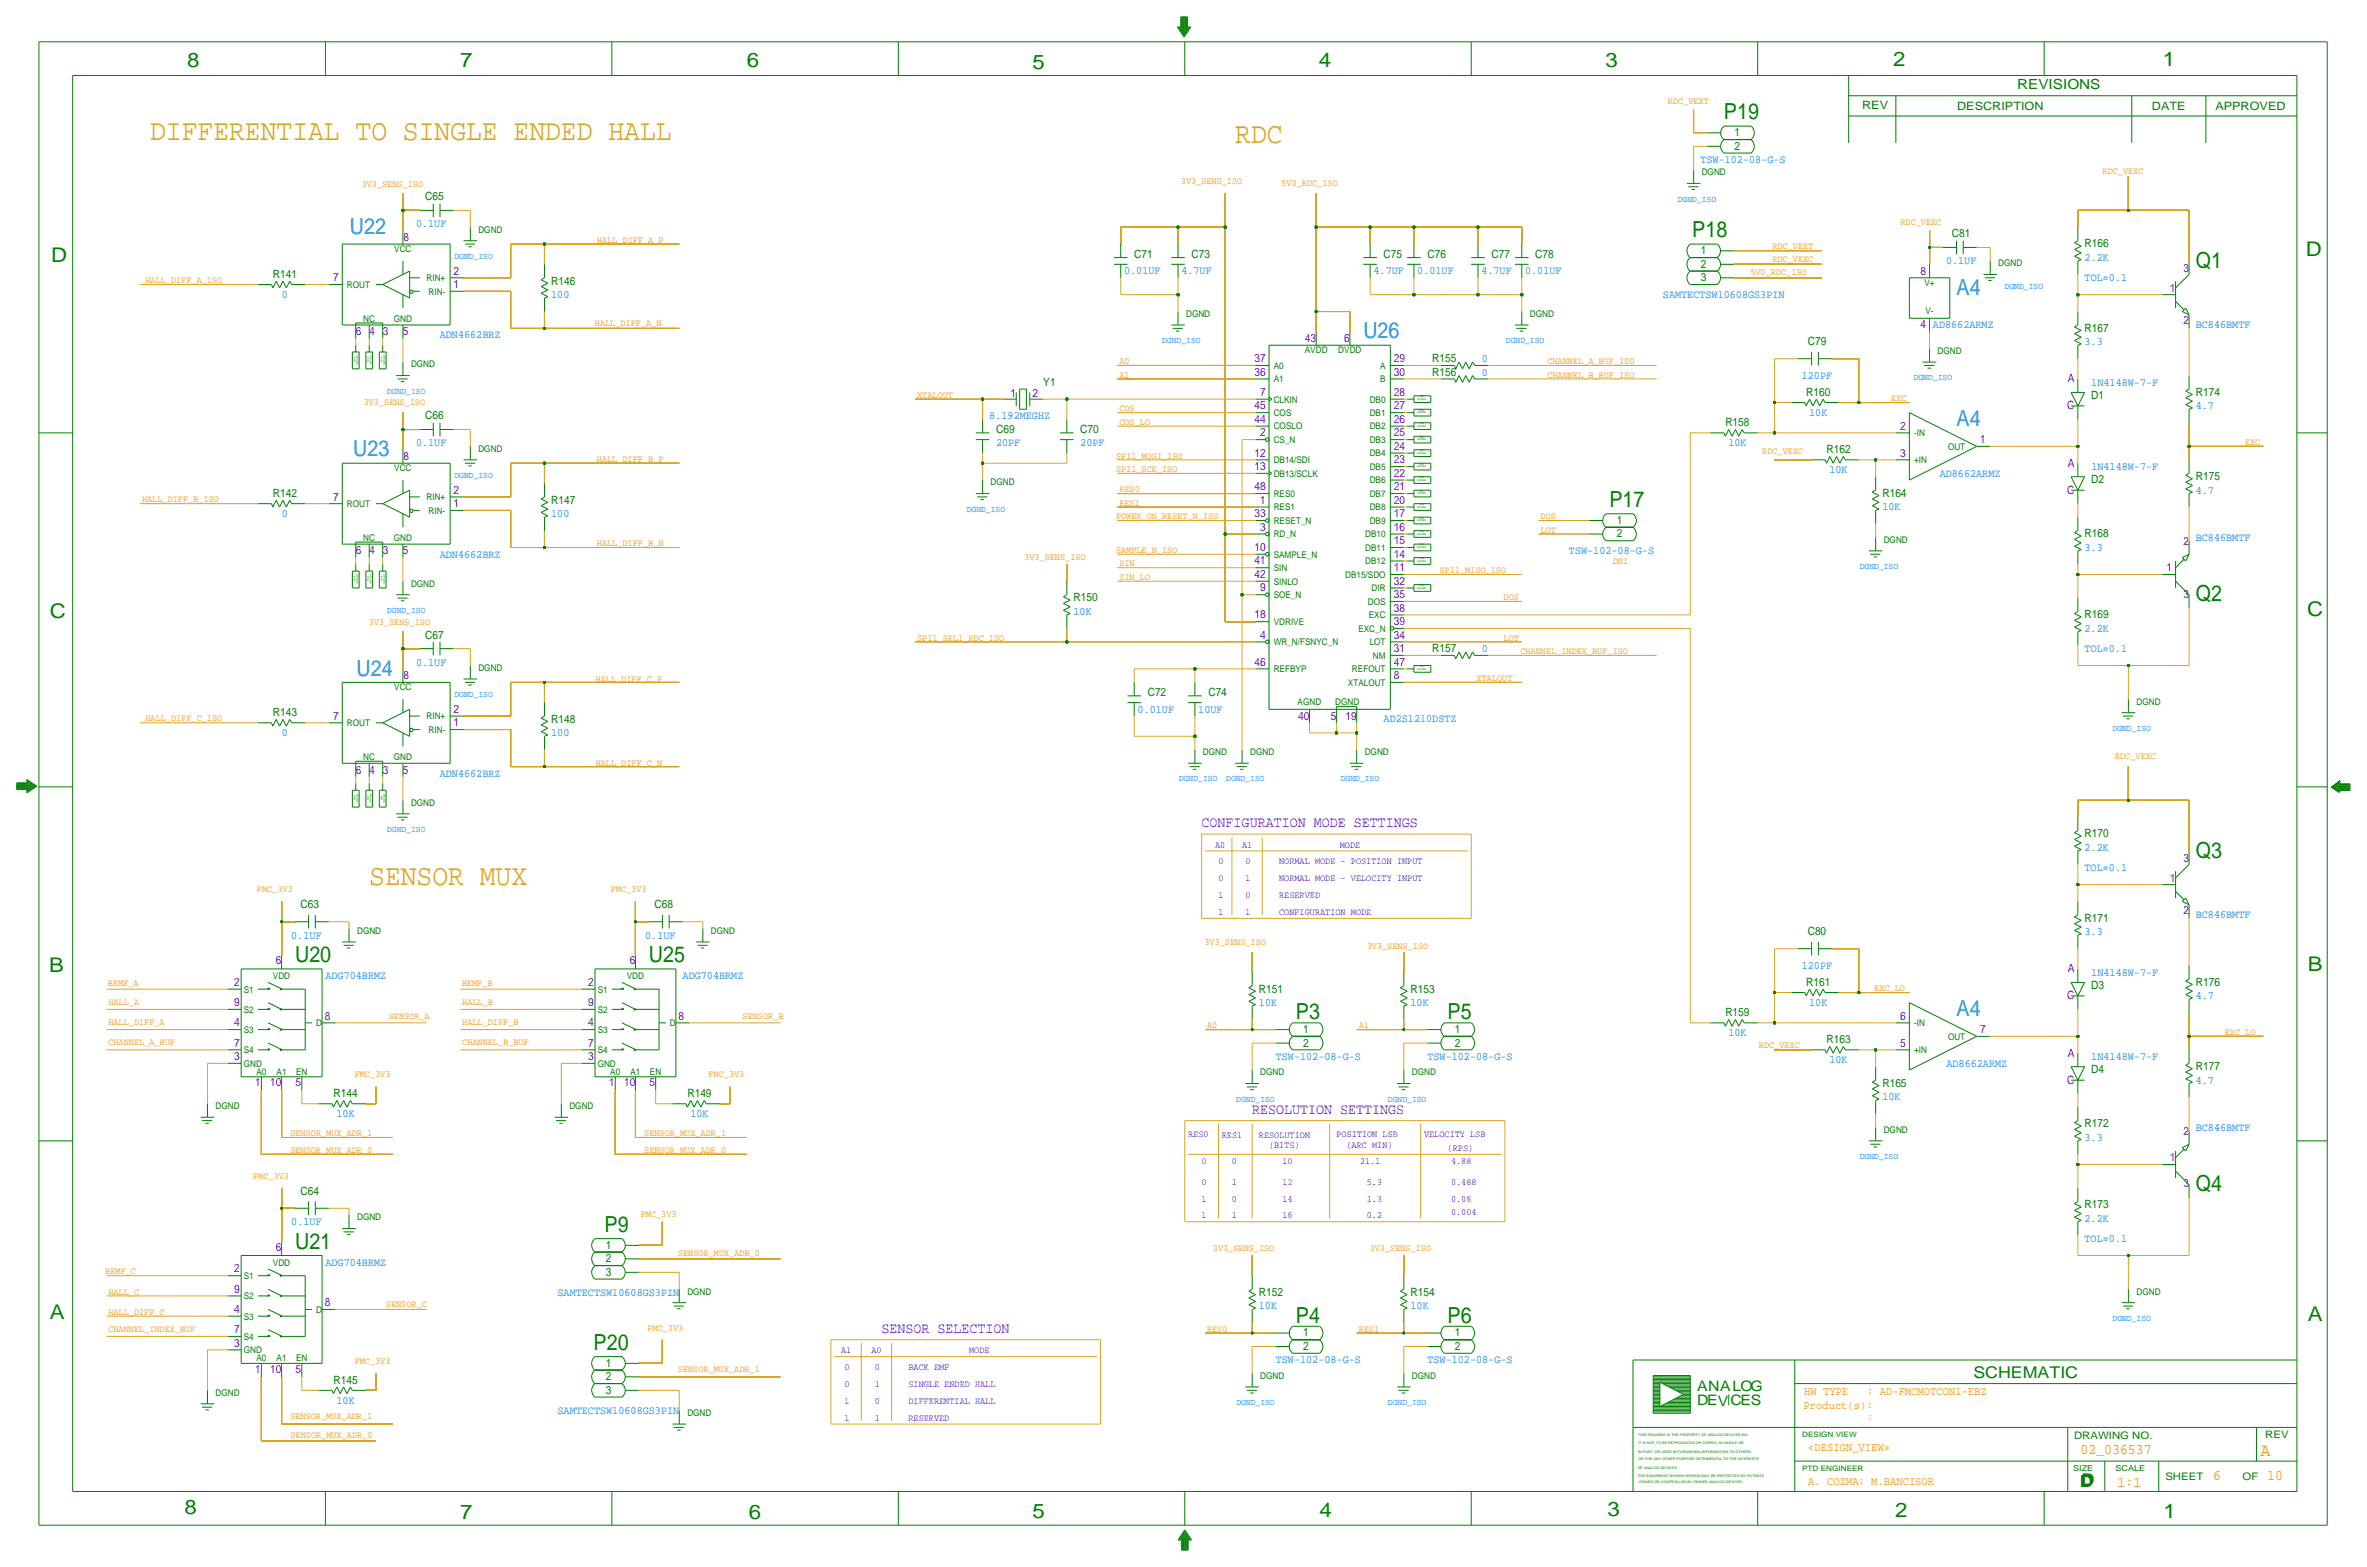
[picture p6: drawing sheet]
<svg xmlns="http://www.w3.org/2000/svg" width="892mm" height="590mm" viewBox="0 0 892 590" stroke-linecap="round" stroke-linejoin="round" font-family="sans-serif">
<defs><g id="words">
<g font-size="11.1">
<text x="56.6" y="52.6">DIFFERENTIAL TO SINGLE ENDED HALL</text>
<text x="465.5" y="53.8">RDC</text>
<text x="139.1" y="333.2">SENSOR MUX</text>
</g>
<g font-size="8.3" fill="#008000">
<text x="649.7" y="45">P19</text>
<text x="545.5" y="384">P5</text>
<text x="545.5" y="498.3">P6</text>
</g>
<g font-size="8.3">
<text x="131.8" y="88.1">U22</text>
<text x="637.7" y="89.4">P18</text>
<text x="827.5" y="100.8">Q1</text>
<text x="737.3" y="111">A4</text>
<text x="513.8" y="127.5">U26</text>
<text x="737.3" y="160.5">A4</text>
<text x="133.1" y="172">U23</text>
<text x="606.5" y="191">P17</text>
<text x="827.5" y="226.6">Q2</text>
<text x="134.4" y="254.5">U24</text>
<text x="827.5" y="323.1">Q3</text>
<text x="111.2" y="362.5">U20</text>
<text x="244.6" y="362.5">U25</text>
<text x="737.3" y="382.8">A4</text>
<text x="488.4" y="384">P3</text>
<text x="827.5" y="448.8">Q4</text>
<text x="227.8" y="464.1">P9</text>
<text x="111.2" y="470.4">U21</text>
<text x="488.4" y="498.3">P4</text>
<text x="223.7" y="508.5">P20</text>
</g>
<g font-size="7.6">
<text x="70.6" y="25.4">8</text>
<text x="173.4" y="25.4">7</text>
<text x="281.4" y="25.1">6</text>
<text x="389.1" y="26.2">5</text>
<text x="497" y="25.4">4</text>
<text x="605" y="25.1">3</text>
<text x="713.4" y="24.9">2</text>
<text x="815" y="24.9">1</text>
<text x="19.3" y="98.8">D</text>
<text x="868.9" y="96.5">D</text>
<text x="18.8" y="232.7">C</text>
<text x="869.4" y="232.1">C</text>
<text x="869.6" y="365.8">B</text>
<text x="18.5" y="366">B</text>
<text x="18.8" y="496.8">A</text>
<text x="869.6" y="497.6">A</text>
<text x="69.6" y="570.5">8</text>
<text x="173.4" y="572.3">7</text>
<text x="282.2" y="572.3">6</text>
<text x="389.1" y="571.7">5</text>
<text x="497.3" y="571.5">4</text>
<text x="605.7" y="571.2">3</text>
<text x="714.2" y="571.5">2</text>
<text x="815.3" y="572">1</text>
</g>
<text font-size="7" x="851.9" y="548.4">A</text>
<g font-size="6.1">
<text x="743.7" y="518.9">SCHEMATIC</text>
<text x="783.8" y="560.3">D</text>
<text x="784.3" y="559.8">D</text>
</g>
<g font-size="5.6">
<text x="452.8" y="311.7">CONFIGURATION MODE SETTINGS</text>
<text x="471.9" y="419.6">RESOLUTION SETTINGS</text>
<text x="332.2" y="502.2">SENSOR SELECTION</text>
<text x="784" y="547.9">02_036537</text>
<text x="834.1" y="557.5">6</text>
<text x="854.4" y="557.5">10</text>
<text x="798" y="560.1">1:1</text>
</g>
<g font-size="5.4">
<text x="639.5" y="524.2">ANALOG</text>
<text x="639.5" y="529.3">DEV</text>
<text x="652.1" y="529.3">CES</text>
</g>
<text font-size="5.2" x="760.2" y="33.5">REVISIONS</text>
<g font-size="4.4">
<text x="679.9" y="525.5">HW TYPE</text>
<text x="703.6" y="525.5">: AD-FMCMOTCON1-EBZ</text>
<text x="679.7" y="530.9">Product(s):</text>
<text x="703.6" y="535.2">:</text>
<text x="681.4" y="546.6">&lt;DESIGN_VIEW&gt;</text>
<text x="681.4" y="559.3">A. COZMA; M.BANCISOR</text>
</g>
<g font-size="4.3">
<text x="701.8" y="41.1">REV</text>
<text x="737.6" y="41.4">DESCRIPTION</text>
<text x="811" y="41.4">DATE</text>
<text x="834.8" y="41.4">APPROVED</text>
<text x="653.7" y="51.3">1</text>
<text x="653.7" y="56.4">2</text>
<text x="160.3" y="75.4">C65</text>
<text x="735.6" y="89.4">C81</text>
<text x="785.6" y="93.2">R166</text>
<text x="427.4" y="97">C71</text>
<text x="449" y="97">C73</text>
<text x="521.4" y="97">C75</text>
<text x="537.9" y="97">C76</text>
<text x="562" y="97">C77</text>
<text x="578.6" y="97">C78</text>
<text x="733.4" y="99.6">0.1UF</text>
<text x="785.6" y="98.3">2.2K</text>
<text x="102.8" y="104.7">R141</text>
<text x="207.7" y="107.2">R146</text>
<text x="423.6" y="103.4">0.01UF</text>
<text x="517.6" y="103.4">4.7UF</text>
<text x="534.1" y="103.4">0.01UF</text>
<text x="558.2" y="103.4">4.7UF</text>
<text x="574.8" y="103.4">0.01UF</text>
<text x="723.8" y="103.4">8</text>
<text x="785.6" y="105.9">TOL=0.1</text>
<text x="106.2" y="112.3">0</text>
<text x="626.7" y="112.3">SAMTECTSW10608GS3PIN</text>
<text x="723.8" y="123.7">4</text>
<text x="728.4" y="123.7">AD8662ARMZ</text>
<text x="785.6" y="125">R167</text>
<text x="134.1" y="126.2">6</text>
<text x="139.1" y="126.2">4</text>
<text x="144.2" y="126.2">3</text>
<text x="165.7" y="127.5">ADN4662BRZ</text>
<text x="491.8" y="128.8">43</text>
<text x="506.6" y="128.8">6</text>
<text x="681.2" y="130">C79</text>
<text x="785.6" y="130.1">3.3</text>
<text x="472.7" y="136.4">37</text>
<text x="525.2" y="136.4">29</text>
<text x="539.7" y="136.4">R155</text>
<text x="558.4" y="136.4">0</text>
<text x="472.7" y="141.5">36</text>
<text x="525.2" y="141.5">30</text>
<text x="539.7" y="141.5">R156</text>
<text x="558.4" y="141.5">0</text>
<text x="679" y="142.7">120PF</text>
<text x="393.1" y="145.3">Y1</text>
<text x="474.8" y="149.1">7</text>
<text x="525.2" y="149.1">28</text>
<text x="680.7" y="149.1">R160</text>
<text x="788.1" y="145.3">1N4148W-7-F</text>
<text x="827.5" y="149.1">R174</text>
<text x="472.7" y="154.2">45</text>
<text x="525.2" y="154.2">27</text>
<text x="788.1" y="150.4">D1</text>
<text x="160.3" y="158">C66</text>
<text x="372.8" y="158">8.192MEGHZ</text>
<text x="472.7" y="159.3">44</text>
<text x="525.2" y="159.3">26</text>
<text x="650.2" y="160.5">R158</text>
<text x="375.4" y="163.1">C69</text>
<text x="407.1" y="163.1">C70</text>
<text x="474.8" y="164.4">2</text>
<text x="525.2" y="164.4">25</text>
<text x="156.8" y="168.1">0.1UF</text>
<text x="375.4" y="168.1">20PF</text>
<text x="407.1" y="168.1">20PF</text>
<text x="472.7" y="172">12</text>
<text x="525.2" y="169.4">24</text>
<text x="651.3" y="168.1">10K</text>
<text x="688.3" y="170.7">R162</text>
<text x="472.7" y="177.1">13</text>
<text x="525.2" y="179.6">22</text>
<text x="525.2" y="174.5">23</text>
<text x="689.4" y="178.3">10K</text>
<text x="731" y="179.6">AD8662ARMZ</text>
<text x="788.1" y="177">1N4148W-7-F</text>
<text x="472.7" y="184.7">48</text>
<text x="525.2" y="184.7">21</text>
<text x="788.1" y="182.1">D2</text>
<text x="827.5" y="180.8">R175</text>
<text x="102.8" y="187.2">R142</text>
<text x="207.7" y="189.7">R147</text>
<text x="474.8" y="189.7">1</text>
<text x="525.2" y="189.8">20</text>
<text x="709.4" y="187.2">R164</text>
<text x="106.2" y="194.8">0</text>
<text x="207.7" y="194.8">100</text>
<text x="472.7" y="194.8">33</text>
<text x="525.2" y="194.8">17</text>
<text x="709.4" y="192.3">10K</text>
<text x="474.8" y="199.9">3</text>
<text x="525.2" y="199.9">16</text>
<text x="785.6" y="202.4">R168</text>
<text x="134.1" y="208.8">6</text>
<text x="139.1" y="208.8">4</text>
<text x="144.2" y="208.8">3</text>
<text x="472.7" y="207.5">10</text>
<text x="525.2" y="205">15</text>
<text x="591.3" y="208.8">TSW-102-08-G-S</text>
<text x="785.6" y="207.5">3.3</text>
<text x="822.8" y="205.2">2</text>
<text x="165.7" y="210.1">ADN4662BRZ</text>
<text x="472.7" y="212.6">41</text>
<text x="525.2" y="215.2">11</text>
<text x="525.2" y="210.1">14</text>
<text x="816.5" y="214.9">1</text>
<text x="472.7" y="217.7">42</text>
<text x="525.2" y="220.2">32</text>
<text x="404.6" y="226.6">R150</text>
<text x="474.8" y="222.8">9</text>
<text x="525.2" y="225.3">35</text>
<text x="822.8" y="225">3</text>
<text x="404.6" y="231.6">10K</text>
<text x="472.7" y="232.9">18</text>
<text x="525.2" y="230.4">38</text>
<text x="785.6" y="232.9">R169</text>
<text x="525.2" y="235.5">39</text>
<text x="160.3" y="240.5">C67</text>
<text x="474.8" y="240.5">4</text>
<text x="525.2" y="245.6">31</text>
<text x="525.2" y="240.5">34</text>
<text x="539.7" y="245.6">R157</text>
<text x="558.4" y="245.6">0</text>
<text x="785.6" y="245.6">TOL=0.1</text>
<text x="472.7" y="250.7">46</text>
<text x="525.2" y="250.7">47</text>
<text x="525.2" y="255.8">8</text>
<text x="432.5" y="262.1">C72</text>
<text x="455.4" y="262.1">C74</text>
<text x="102.8" y="269.7">R143</text>
<text x="428.7" y="268.5">0.01UF</text>
<text x="207.7" y="272.3">R148</text>
<text x="489.2" y="271.1">40</text>
<text x="501.5" y="271">5</text>
<text x="507" y="271">19</text>
<text x="521.4" y="272">AD2S1210DSTZ</text>
<text x="106.2" y="277.4">0</text>
<text x="134.1" y="291.3">6</text>
<text x="139.1" y="291.3">4</text>
<text x="144.2" y="291.3">3</text>
<text x="165.7" y="292.6">ADN4662BRZ</text>
<text x="785.6" y="315.5">R170</text>
<text x="822.8" y="324.6">3</text>
<text x="817.7" y="332.2">1</text>
<text x="113.3" y="342.1">C63</text>
<text x="246.6" y="342.1">C68</text>
<text x="785.6" y="347.2">R171</text>
<text x="822.8" y="344.4">2</text>
<text x="827.5" y="345.9">BC846BMTF</text>
<text x="109.8" y="353.6">0.1UF</text>
<text x="681.2" y="352.3">C80</text>
<text x="237.3" y="363.2">6</text>
<text x="679" y="365">120PF</text>
<text x="122.6" y="368.8">ADG704BRMZ</text>
<text x="221.6" y="371.3">2</text>
<text x="680.7" y="371.3">R161</text>
<text x="788.1" y="367.5">1N4148W-7-F</text>
<text x="827.5" y="371.3">R176</text>
<text x="474.4" y="373.9">R151</text>
<text x="531.6" y="373.9">R153</text>
<text x="788.1" y="372.6">D3</text>
<text x="827.5" y="376.4">4.7</text>
<text x="221.6" y="379">9</text>
<text x="474.4" y="379">10K</text>
<text x="650.2" y="382.8">R159</text>
<text x="681.8" y="379">10K</text>
<text x="221.6" y="386.6">4</text>
<text x="255.7" y="384">8</text>
<text x="221.6" y="394.2">7</text>
<text x="688.3" y="392.9">R163</text>
<text x="221.6" y="399.3">3</text>
<text x="480.8" y="399.3">TSW-102-08-G-S</text>
<text x="537.9" y="399.3">TSW-102-08-G-S</text>
<text x="689.4" y="400.6">10K</text>
<text x="733.5" y="401.8">AD8662ARMZ</text>
<text x="779.2" y="398">A</text>
<text x="788.1" y="399.3">1N4148W-7-F</text>
<text x="788.1" y="404.4">D4</text>
<text x="827.5" y="403.1">R177</text>
<text x="125.7" y="413.3">R144</text>
<text x="229.5" y="409.2">1</text>
<text x="235.2" y="409.2">10</text>
<text x="244.7" y="409.2">5</text>
<text x="259" y="413.3">R149</text>
<text x="709.4" y="409.4">R165</text>
<text x="779" y="408.2">C</text>
<text x="709.4" y="414.5">10K</text>
<text x="260.2" y="420.9">10K</text>
<text x="785.6" y="424.7">R172</text>
<text x="822.8" y="427.5">2</text>
<text x="817.7" y="437.1">1</text>
<text x="822.8" y="447.3">3</text>
<text x="113.3" y="450.1">C64</text>
<text x="785.6" y="455.2">R173</text>
<text x="228.2" y="470.4">1</text>
<text x="122.6" y="476.8">ADG704BRMZ</text>
<text x="228.2" y="475.5">2</text>
<text x="228.2" y="480.6">3</text>
<text x="210.1" y="488.2">SAMTECTSW10608GS3PIN</text>
<text x="474.4" y="488.2">R152</text>
<text x="531.6" y="488.2">R154</text>
<text x="228.2" y="514.9">1</text>
<text x="480.8" y="513.6">TSW-102-08-G-S</text>
<text x="537.9" y="513.6">TSW-102-08-G-S</text>
<text x="125.7" y="521.2">R145</text>
<text x="228.2" y="519.9">2</text>
<text x="228.2" y="525">3</text>
<text x="210.1" y="532.6">SAMTECTSW10608GS3PIN</text>
</g>
<g font-size="4.3" fill="#0080ff">
<text x="640.8" y="61.5">TSW-102-08-G-S</text>
<text x="156.8" y="85.6">0.1UF</text>
<text x="445.2" y="103.4">4.7UF</text>
<text x="207.7" y="112.3">100</text>
<text x="827.5" y="123.7">BC846BMTF</text>
<text x="827.5" y="154.2">4.7</text>
<text x="681.8" y="156.7">10K</text>
<text x="827.5" y="185.9">4.7</text>
<text x="827.5" y="203.7">BC846BMTF</text>
<text x="785.6" y="238">2.2K</text>
<text x="156.8" y="250.7">0.1UF</text>
<text x="451.6" y="268.5">10UF</text>
<text x="207.7" y="277.4">100</text>
<text x="785.6" y="320.6">2.2K</text>
<text x="785.6" y="328.2">TOL=0.1</text>
<text x="243.1" y="353.6">0.1UF</text>
<text x="785.6" y="352.3">3.3</text>
<text x="257.3" y="368.8">ADG704BRMZ</text>
<text x="531.6" y="379">10K</text>
<text x="651.3" y="390.4">10K</text>
<text x="827.5" y="408.2">4.7</text>
<text x="126.8" y="420.9">10K</text>
<text x="827.5" y="426">BC846BMTF</text>
<text x="785.6" y="429.8">3.3</text>
<text x="109.8" y="461.5">0.1UF</text>
<text x="785.6" y="460.3">2.2K</text>
<text x="785.6" y="467.9">TOL=0.1</text>
<text x="474.4" y="493.3">10K</text>
<text x="531.6" y="493.3">10K</text>
<text x="126.8" y="528.8">10K</text>
</g>
<g font-size="4.3" fill="#9400d3">
<text x="152" y="90.8">8</text>
<text x="125.6" y="106">7</text>
<text x="170.9" y="103.5">2</text>
<text x="822.8" y="102.4">3</text>
<text x="170.9" y="108.5">1</text>
<text x="817.7" y="110">1</text>
<text x="822.8" y="122.2">2</text>
<text x="134.1" y="126.3">6 4 3</text>
<text x="151.8" y="126.3">5</text>
<text x="380.9" y="149.4">1</text>
<text x="389.1" y="149.4">2</text>
<text x="779.2" y="144.1">A</text>
<text x="779" y="154.2">C</text>
<text x="716.1" y="161.8">2</text>
<text x="746.2" y="166.9">1</text>
<text x="152" y="173.3">8</text>
<text x="716.1" y="172">3</text>
<text x="779.2" y="175.8">A</text>
<text x="779" y="186">C</text>
<text x="125.6" y="188.6">7</text>
<text x="170.9" y="191.1">1</text>
<text x="170.9" y="186">2</text>
<text x="134.1" y="208.9">6 4 3</text>
<text x="151.8" y="208.9">5</text>
<text x="152" y="255.9">8</text>
<text x="170.9" y="268.6">2</text>
<text x="125.6" y="271.1">7</text>
<text x="170.9" y="273.6">1</text>
<text x="134.1" y="291.4">6 4 3</text>
<text x="151.8" y="291.4">5</text>
<text x="104" y="363.2">6</text>
<text x="88.3" y="371.4">2</text>
<text x="779.2" y="366.3">A</text>
<text x="779" y="376.5">C</text>
<text x="88.3" y="379">9</text>
<text x="88.3" y="386.6">4</text>
<text x="122.4" y="384.1">8</text>
<text x="716.1" y="384.1">6</text>
<text x="746.2" y="389.2">7</text>
<text x="88.3" y="394.2">7</text>
<text x="716.1" y="394.2">5</text>
<text x="88.3" y="399.3">3</text>
<text x="96.1" y="409.2">1</text>
<text x="101.9" y="409.2">10</text>
<text x="111.4" y="409.2">5</text>
<text x="104" y="471.2">6</text>
<text x="88.3" y="479.3">2</text>
<text x="88.3" y="486.9">9</text>
<text x="88.3" y="494.6">4</text>
<text x="122.4" y="492">8</text>
<text x="88.3" y="502.2">7</text>
<text x="88.3" y="507.3">3</text>
<text x="96.1" y="517.2">1</text>
<text x="101.9" y="517.2">10</text>
<text x="111.4" y="517.2">5</text>
</g>
<g font-size="4.3" fill="#008000">
<text x="641" y="95.8">1</text>
<text x="641" y="100.8">2</text>
<text x="641" y="105.9">3</text>
<text x="609.2" y="197.4">1</text>
<text x="609.2" y="202.4">2</text>
<text x="491.1" y="389.1">1</text>
<text x="548.3" y="389.1">1</text>
<text x="491.1" y="394.2">2</text>
<text x="548.3" y="394.2">2</text>
<text x="491.1" y="503.4">1</text>
<text x="548.3" y="503.4">1</text>
<text x="491.1" y="508.5">2</text>
<text x="548.3" y="508.5">2</text>
</g>
<g font-size="3.9">
<text x="781.6" y="542.1">DRAWING NO.</text>
<text x="853.6" y="541.8">REV</text>
<text x="816" y="557.4">SHEET</text>
<text x="845.1" y="557.5">OF</text>
</g>
<g font-size="3.6" fill="#ff8c00">
<text x="628.5" y="39.1">RDC_VEXT</text>
<text x="482.9" y="70.2">5V0_RDC_ISO</text>
<text x="716.2" y="84.8">RDC_VEXC</text>
<text x="667.9" y="93.7">RDC_VEXT</text>
<text x="667.9" y="98.7">RDC_VEXC</text>
<text x="659.6" y="103.4">5V0_RDC_ISO</text>
<text x="583.1" y="137.1">CHANNEL_A_BUF_ISO</text>
<text x="583.1" y="142.2">CHANNEL_B_BUF_ISO</text>
<text x="712.7" y="151.1">EXC</text>
<text x="420.6" y="172.7">SPI1_MOSI_ISO</text>
<text x="421.8" y="185.4">RES0</text>
<text x="580.6" y="195.6">DOS</text>
<text x="580.6" y="200.7">LOT</text>
<text x="542.5" y="215.9">SPI1_MISO_ISO</text>
<text x="566.6" y="241.3">LOT</text>
<text x="573" y="246.4">CHANNEL_INDEX_BUF_ISO</text>
<text x="797.1" y="286.1">RDC_VEXC</text>
<text x="242.8" y="428">SENSOR_MUX_ADR_1</text>
<text x="242.8" y="434.3">SENSOR_MUX_ADR_0</text>
<text x="244" y="501.4">FMC_3V3</text>
</g>
<g font-size="3.6">
<text x="792.4" y="65.7">RDC_VEXC</text>
<text x="136.3" y="70.6">3V3_SENS_ISO</text>
<text x="445" y="69.1">3V3_SENS_ISO</text>
<text x="225" y="91.4">HALL_DIFF_A_P</text>
<text x="54.8" y="106.7">HALL_DIFF_A_ISO</text>
<text x="224.2" y="122.8">HALL_DIFF_A_N</text>
<text x="421.8" y="137.2">A0</text>
<text x="421.8" y="142.2">A1</text>
<text x="345.6" y="149.9">XTALOUT</text>
<text x="137.1" y="152.6">3V3_SENS_ISO</text>
<text x="421.8" y="154.9">COS</text>
<text x="421.8" y="160">COS_LO</text>
<text x="846" y="167.6">EXC</text>
<text x="224.9" y="173.9">HALL_DIFF_B_P</text>
<text x="664.1" y="171.1">RDC_VEXC</text>
<text x="420.6" y="177.8">SPI1_SCK_ISO</text>
<text x="53.5" y="189.2">HALL_DIFF_B_ISO</text>
<text x="421.8" y="190.5">RES1</text>
<text x="420.6" y="195.6">POWER_ON_RESET_N_ISO</text>
<text x="224.9" y="205.6">HALL_DIFF_B_N</text>
<text x="420.6" y="208.3">SAMPLE_N_ISO</text>
<text x="386" y="210.9">3V3_SENS_ISO</text>
<text x="421.8" y="213.4">SIN</text>
<text x="607.8" y="212.6">DNI</text>
<text x="421.8" y="218.4">SIN_LO</text>
<text x="566.6" y="226.1">DOS</text>
<text x="138.9" y="235.3">3V3_SENS_ISO</text>
<text x="345.6" y="241.3">SPI1_SEL1_RDC_ISO</text>
<text x="224.5" y="256.9">HALL_DIFF_C_P</text>
<text x="556.5" y="256.5">XTALOUT</text>
<text x="54.8" y="271.8">HALL_DIFF_C_ISO</text>
<text x="224.5" y="288.7">HALL_DIFF_C_N</text>
<text x="457.9" y="319.3">A0</text>
<text x="468.1" y="319.3">A1</text>
<text x="504.9" y="319.3">MODE</text>
<text x="459.2" y="325.6">0</text>
<text x="469.3" y="325.6">0</text>
<text x="482" y="325.6">NORMAL MODE - POSITION INPUT</text>
<text x="96.8" y="336">FMC_3V3</text>
<text x="230.2" y="336">FMC_3V3</text>
<text x="459.2" y="332">0</text>
<text x="469.3" y="332">1</text>
<text x="482" y="332">NORMAL MODE - VELOCITY INPUT</text>
<text x="459.2" y="338.3">1</text>
<text x="469.3" y="338.3">0</text>
<text x="482" y="338.3">RESERVED</text>
<text x="459.2" y="344.7">1</text>
<text x="469.3" y="344.7">1</text>
<text x="482" y="344.7">CONFIGURATION MODE</text>
<text x="453.9" y="356.2">3V3_SENS_ISO</text>
<text x="515.1" y="357.6">3V3_SENS_ISO</text>
<text x="40.7" y="371.3">BEMF_A</text>
<text x="174" y="371.3">BEMF_B</text>
<text x="706.3" y="373.4">EXC_LO</text>
<text x="40.8" y="378.5">HALL_A</text>
<text x="146.5" y="383.9">SENSOR_A</text>
<text x="174.2" y="378.5">HALL_B</text>
<text x="279.8" y="383.9">SENSOR_B</text>
<text x="40.8" y="386.1">HALL_DIFF_A</text>
<text x="174.2" y="386.1">HALL_DIFF_B</text>
<text x="454.9" y="387.3">A0</text>
<text x="512" y="387.3">A1</text>
<text x="838.4" y="389.9">EXC_LO</text>
<text x="40.8" y="393.7">CHANNEL_A_BUF</text>
<text x="174.2" y="393.7">CHANNEL_B_BUF</text>
<text x="662.8" y="394.7">RDC_VEXC</text>
<text x="133.7" y="405.8">FMC_3V3</text>
<text x="267" y="405.8">FMC_3V3</text>
<text x="109.4" y="428">SENSOR_MUX_ADR_1</text>
<text x="447.8" y="428.5">RES0</text>
<text x="460.4" y="428.5">RES1</text>
<text x="474.4" y="428.5">RESOLUTION</text>
<text x="503.6" y="428.5">POSITION LSB</text>
<text x="536.7" y="428.5">VELOCITY LSB</text>
<text x="109.4" y="434.3">SENSOR_MUX_ADR_0</text>
<text x="478.2" y="432.3">(BITS)</text>
<text x="507.4" y="432.3">(ARC MIN)</text>
<text x="545.5" y="433.6">(RPS)</text>
<text x="452.8" y="438.7">0</text>
<text x="464.3" y="438.7">0</text>
<text x="483.3" y="438.7">10</text>
<text x="512.5" y="438.7">21.1</text>
<text x="546.8" y="438.7">4.88</text>
<text x="95.4" y="444.3">FMC_3V3</text>
<text x="452.8" y="446.3">0</text>
<text x="464.3" y="446.3">1</text>
<text x="483.3" y="446.3">12</text>
<text x="515.1" y="446.3">5.3</text>
<text x="546.8" y="446.3">0.488</text>
<text x="452.8" y="452.6">1</text>
<text x="464.3" y="452.6">0</text>
<text x="483.3" y="452.6">14</text>
<text x="515.1" y="452.6">1.3</text>
<text x="546.8" y="452.6">0.06</text>
<text x="241.5" y="458.3">FMC_3V3</text>
<text x="452.8" y="459">1</text>
<text x="464.3" y="459">1</text>
<text x="483.3" y="459">16</text>
<text x="515.1" y="459">0.2</text>
<text x="546.8" y="457.7">0.004</text>
<text x="255.5" y="473.3">SENSOR_MUX_ADR_0</text>
<text x="457.1" y="471.2">3V3_SENS_ISO</text>
<text x="516.2" y="471.1">3V3_SENS_ISO</text>
<text x="39.7" y="480.1">BEMF_C</text>
<text x="40.8" y="487.7">HALL_C</text>
<text x="40.8" y="495.3">HALL_DIFF_C</text>
<text x="145.4" y="492.5">SENSOR_C</text>
<text x="40.8" y="501.6">CHANNEL_INDEX_BUF</text>
<text x="454.9" y="501.6">RES0</text>
<text x="512" y="501.6">RES1</text>
<text x="316.9" y="509.8">A1</text>
<text x="328.4" y="509.8">A0</text>
<text x="365.2" y="509.8">MODE</text>
<text x="133.7" y="513.8">FMC_3V3</text>
<text x="255.5" y="516.9">SENSOR_MUX_ADR_1</text>
<text x="318.2" y="516.1">0</text>
<text x="329.6" y="516.1">0</text>
<text x="342.3" y="516.1">BACK EMF</text>
<text x="318.2" y="522.5">0</text>
<text x="329.6" y="522.5">1</text>
<text x="342.3" y="522.5">SINGLE ENDED HALL</text>
<text x="318.2" y="528.8">1</text>
<text x="329.6" y="528.8">0</text>
<text x="342.3" y="528.8">DIFFERENTIAL HALL</text>
<text x="109.4" y="534.7">SENSOR_MUX_ADR_1</text>
<text x="318.2" y="535.2">1</text>
<text x="329.6" y="535.2">1</text>
<text x="342.3" y="535.2">RESERVED</text>
<text x="109.5" y="541.8">SENSOR_MUX_ADR_0</text>
</g>
<g font-size="3.5">
<text x="641.3" y="66">DGND</text>
<text x="180.3" y="87.6">DGND</text>
<text x="753.1" y="100.3">DGND</text>
<text x="725.2" y="107.7">V+</text>
<text x="447" y="119.4">DGND</text>
<text x="576.5" y="119.4">DGND</text>
<text x="725.6" y="118.1">V-</text>
<text x="491.7" y="133.1">AVDD</text>
<text x="504.3" y="133.1">DVDD</text>
<text x="730.2" y="133.3">DGND</text>
<text x="154.9" y="138.4">DGND</text>
<text x="480" y="138.9">A0</text>
<text x="520.1" y="138.9">A</text>
<text x="480" y="144">A1</text>
<text x="520.1" y="144">B</text>
<text x="480" y="151.6">CLKIN</text>
<text x="516.2" y="151.6">DB0</text>
<text x="480" y="156.7">COS</text>
<text x="480" y="161.8">COSLO</text>
<text x="516.2" y="161.8">DB2</text>
<text x="516.2" y="156.7">DB1</text>
<text x="480" y="166.9">CS_N</text>
<text x="516.2" y="166.9">DB3</text>
<text x="721.3" y="164.3">-IN</text>
<text x="180.3" y="170.2">DGND</text>
<text x="516.2" y="172">DB4</text>
<text x="734.1" y="169.4">OUT</text>
<text x="480" y="179.6">DB13/SCLK</text>
<text x="480" y="174.5">DB14/SDI</text>
<text x="516.2" y="177">DB5</text>
<text x="721.3" y="174.5">+IN</text>
<text x="373.3" y="182.9">DGND</text>
<text x="516.2" y="182.1">DB6</text>
<text x="480" y="187.2">RES0</text>
<text x="516.2" y="187.2">DB7</text>
<text x="480" y="197.4">RESET_N</text>
<text x="480" y="192.3">RES1</text>
<text x="516.2" y="197.4">DB9</text>
<text x="516.2" y="192.3">DB8</text>
<text x="480" y="202.4">RD_N</text>
<text x="514.5" y="202.4">DB10</text>
<text x="514.5" y="207.5">DB11</text>
<text x="709.9" y="204.5">DGND</text>
<text x="480" y="215.1">SIN</text>
<text x="480" y="210.1">SAMPLE_N</text>
<text x="514.5" y="212.6">DB12</text>
<text x="154.9" y="221">DGND</text>
<text x="480" y="220.2">SINLO</text>
<text x="506.9" y="217.7">DB15/SDO</text>
<text x="480" y="225.3">SOE_N</text>
<text x="515.5" y="227.8">DOS</text>
<text x="516.9" y="222.8">DIR</text>
<text x="515.8" y="232.9">EXC</text>
<text x="480" y="235.5">VDRIVE</text>
<text x="511.9" y="238">EXC_N</text>
<text x="480" y="243.1">WR_N/FSNYC_N</text>
<text x="516.2" y="243.1">LOT</text>
<text x="517.4" y="248.2">NM</text>
<text x="180.3" y="252.7">DGND</text>
<text x="480" y="253.2">REFBYP</text>
<text x="509.5" y="253.2">REFOUT</text>
<text x="507.9" y="258.3">XTALOUT</text>
<text x="489" y="265.4">AGND</text>
<text x="503.2" y="265.4">DGND</text>
<text x="805.1" y="265.4">DGND</text>
<text x="453.3" y="284.5">DGND</text>
<text x="471.1" y="284.5">DGND</text>
<text x="514.3" y="284.5">DGND</text>
<text x="154.9" y="303.5">DGND</text>
<text x="134.6" y="351.8">DGND</text>
<text x="267.9" y="351.8">DGND</text>
<text x="102.9" y="368.8">VDD</text>
<text x="236.2" y="368.8">VDD</text>
<text x="91.9" y="373.9">S1</text>
<text x="225.2" y="373.9">S1</text>
<text x="91.9" y="381.5">S2</text>
<text x="225.2" y="381.5">S2</text>
<text x="91.9" y="389.1">S3</text>
<text x="119.1" y="386.6">D</text>
<text x="225.2" y="389.1">S3</text>
<text x="252.5" y="386.6">D</text>
<text x="721.3" y="386.6">-IN</text>
<text x="734.1" y="391.7">OUT</text>
<text x="91.9" y="401.8">GND</text>
<text x="91.9" y="396.7">S4</text>
<text x="225.2" y="401.8">GND</text>
<text x="225.2" y="396.7">S4</text>
<text x="721.3" y="396.7">+IN</text>
<text x="96.6" y="404.9">A0</text>
<text x="104.2" y="404.9">A1</text>
<text x="111.6" y="404.9">EN</text>
<text x="230" y="404.9">A0</text>
<text x="237.6" y="404.9">A1</text>
<text x="245" y="404.9">EN</text>
<text x="474.9" y="405.1">DGND</text>
<text x="532.1" y="405.1">DGND</text>
<text x="81.2" y="417.8">DGND</text>
<text x="214.6" y="417.8">DGND</text>
<text x="709.9" y="426.7">DGND</text>
<text x="134.6" y="459.7">DGND</text>
<text x="102.9" y="476.8">VDD</text>
<text x="91.9" y="481.8">S1</text>
<text x="91.9" y="489.5">S2</text>
<text x="259" y="487.7">DGND</text>
<text x="805.1" y="487.7">DGND</text>
<text x="91.9" y="497.1">S3</text>
<text x="119.1" y="494.5">D</text>
<text x="91.9" y="509.8">GND</text>
<text x="91.9" y="504.7">S4</text>
<text x="96.6" y="512.8">A0</text>
<text x="104.2" y="512.8">A1</text>
<text x="111.6" y="512.8">EN</text>
<text x="474.9" y="519.4">DGND</text>
<text x="532.1" y="519.4">DGND</text>
<text x="81.2" y="525.8">DGND</text>
<text x="259" y="533.4">DGND</text>
</g>
<g font-size="3.5" fill="#008000">
<text x="148.6" y="95">VCC</text>
<text x="160.7" y="105.9">RIN+</text>
<text x="130.8" y="108.5">ROUT</text>
<text x="161.5" y="111">RIN-</text>
<text x="136.9" y="121.2">NC</text>
<text x="148.4" y="121.2">GND</text>
<text x="148.6" y="177.5">VCC</text>
<text x="130.8" y="191">ROUT</text>
<text x="160.7" y="188.5">RIN+</text>
<text x="161.5" y="193.5">RIN-</text>
<text x="136.9" y="203.7">NC</text>
<text x="148.4" y="203.7">GND</text>
<text x="148.6" y="260.1">VCC</text>
<text x="130.8" y="273.6">ROUT</text>
<text x="160.7" y="271">RIN+</text>
<text x="161.5" y="276.1">RIN-</text>
<text x="136.9" y="286.3">NC</text>
<text x="148.4" y="286.3">GND</text>
</g>
<g font-size="3.4">
<text x="632.3" y="75.9">DGND_ISO</text>
<text x="171.3" y="97.5">DGND_ISO</text>
<text x="755.5" y="109">DGND_ISO</text>
<text x="438" y="129.3">DGND_ISO</text>
<text x="567.5" y="129.3">DGND_ISO</text>
<text x="721.2" y="143.3">DGND_ISO</text>
<text x="145.9" y="148.3">DGND_ISO</text>
<text x="171.3" y="180.1">DGND_ISO</text>
<text x="364.3" y="192.8">DGND_ISO</text>
<text x="700.9" y="214.4">DGND_ISO</text>
<text x="145.9" y="230.9">DGND_ISO</text>
<text x="171.3" y="262.6">DGND_ISO</text>
<text x="796.1" y="275.3">DGND_ISO</text>
<text x="444.3" y="294.4">DGND_ISO</text>
<text x="462.1" y="294.4">DGND_ISO</text>
<text x="505.3" y="294.4">DGND_ISO</text>
<text x="145.9" y="313.4">DGND_ISO</text>
<text x="465.9" y="415">DGND_ISO</text>
<text x="523.1" y="415">DGND_ISO</text>
<text x="700.9" y="436.6">DGND_ISO</text>
<text x="796.1" y="497.6">DGND_ISO</text>
<text x="465.9" y="529.3">DGND_ISO</text>
<text x="523.1" y="529.3">DGND_ISO</text>
</g>
<g font-size="3.1">
<text x="781.3" y="554">SIZE</text>
<text x="797.3" y="554">SCALE</text>
</g>
<g font-size="2.8">
<text x="679.1" y="541.3">DESIGN VIEW</text>
<text x="679.1" y="554">PTD ENGINEER</text>
</g>
<g font-size="1.3">
<text x="617.3" y="541.1">THIS DRAWING IS THE PROPERTY OF ANALOG DEVICES INC.</text>
<text x="617.3" y="543.9">IT IS NOT TO BE REPRODUCED OR COPIED, IN WHOLE OR</text>
<text x="617.3" y="547.2">IN PART, OR USED IN FURNISHING INFORMATION TO OTHERS,</text>
<text x="617.3" y="550">OR FOR ANY OTHER PURPOSE DETRIMENTAL TO THE INTERESTS</text>
<text x="617.2" y="553.2">OF ANALOG DEVICES.</text>
<text x="617.2" y="556.3">THE EQUIPMENT SHOWN HEREON MAY BE PROTECTED BY PATENTS</text>
<text x="617.7" y="558.8">OWNED OR CONTROLLED BY OWNED ANALOG DEVICES.</text>
</g>
<g font-size=".9" fill="#008000">
<text x="133.3" y="134.6" transform="rotate(90 133.3 134.6)">PIN</text>
<text x="134.3" y="133.9" transform="rotate(90 134.3 133.9)">SPARE</text>
<text x="138.4" y="134.6" transform="rotate(90 138.4 134.6)">PIN</text>
<text x="139.4" y="133.9" transform="rotate(90 139.4 133.9)">SPARE</text>
<text x="143.5" y="134.6" transform="rotate(90 143.5 134.6)">PIN</text>
<text x="144.5" y="133.9" transform="rotate(90 144.5 133.9)">SPARE</text>
<text x="133.3" y="217.2" transform="rotate(90 133.3 217.2)">PIN</text>
<text x="134.3" y="216.4" transform="rotate(90 134.3 216.4)">SPARE</text>
<text x="138.4" y="217.2" transform="rotate(90 138.4 217.2)">PIN</text>
<text x="139.4" y="216.4" transform="rotate(90 139.4 216.4)">SPARE</text>
<text x="143.5" y="217.2" transform="rotate(90 143.5 217.2)">PIN</text>
<text x="144.5" y="216.4" transform="rotate(90 144.5 216.4)">SPARE</text>
</g>
<g font-size=".9">
<text x="534.9" y="149.6">PIN</text>
<text x="534.1" y="155.7">SPARE</text>
<text x="534.1" y="150.6">SPARE</text>
<text x="534.9" y="154.7">PIN</text>
<text x="534.1" y="160.8">SPARE</text>
<text x="534.9" y="159.8">PIN</text>
<text x="534.1" y="165.9">SPARE</text>
<text x="534.9" y="164.8">PIN</text>
<text x="534.1" y="170.9">SPARE</text>
<text x="534.9" y="169.9">PIN</text>
<text x="534.1" y="176">SPARE</text>
<text x="534.9" y="175">PIN</text>
<text x="534.1" y="181.1">SPARE</text>
<text x="534.9" y="180.1">PIN</text>
<text x="534.9" y="185.2">PIN</text>
<text x="534.1" y="186.2">SPARE</text>
<text x="534.1" y="191.3">SPARE</text>
<text x="534.9" y="190.2">PIN</text>
<text x="534.1" y="196.3">SPARE</text>
<text x="534.9" y="195.3">PIN</text>
<text x="534.1" y="201.4">SPARE</text>
<text x="534.9" y="200.4">PIN</text>
<text x="534.1" y="206.5">SPARE</text>
<text x="534.9" y="205.5">PIN</text>
<text x="534.1" y="211.6">SPARE</text>
<text x="534.9" y="210.6">PIN</text>
<text x="534.1" y="221.7">SPARE</text>
<text x="534.9" y="220.7">PIN</text>
<text x="534.9" y="251.2">PIN</text>
<text x="534.1" y="252.2">SPARE</text>
<text x="133.3" y="299.7" transform="rotate(90 133.3 299.7)">PIN</text>
<text x="134.3" y="299" transform="rotate(90 134.3 299)">SPARE</text>
<text x="138.4" y="299.7" transform="rotate(90 138.4 299.7)">PIN</text>
<text x="139.4" y="299" transform="rotate(90 139.4 299)">SPARE</text>
<text x="143.5" y="299.7" transform="rotate(90 143.5 299.7)">PIN</text>
<text x="144.5" y="299" transform="rotate(90 144.5 299)">SPARE</text>
</g>
</g></defs>
<!-- layer: Print Layer -->
<g fill="none" stroke="#000" stroke-width=".38">
<path d="M14.7 15.7v558.8zM14.7 15.7h862.3zM122.6 15.7v12.7zM230.6 15.7v12.7zM338.5 15.7v12.7zM443.7 10.2h1.3zM443.7 10.2l2.5 3.8zM444.2 10.4h1zM444.2 10.4l2 3.1zM444.7 10.7h.8zM444.7 10.7l1.5 2.3zM445 6.3v3.9z"/>
<path d="M445 6.3h2.5zM445.2 6.6v3.8zM445.2 6.6h2zM445.2 10.9h.5zM445.2 10.9l1 1.5zM445.5 6.9v3.8zM445.5 6.9h1.5zM445.7 11.2h.3zM445.7 7.1v3.8zM445.7 7.1h1zM445.7 11.2l.5 .7zM446 7.4v3.8z"/>
<path d="M446 7.4h.5zM446.2 7.6v4.1zM446.5 11.2h.2zM446.5 7.4v3.8zM446.5 15.7v12.7zM446.7 10.9h.5zM446.7 11.2l-.5 .7zM446.7 7.1v3.8zM447 10.7h.8zM447 6.9v3.8zM447.2 10.4h1.1zM447.2 6.6v3.8z"/>
<path d="M447.2 10.9l-1 1.5zM447.5 10.2h1.3zM447.5 6.4v3.8zM447.8 10.7l-1.6 2.3zM448.3 10.4l-2.1 3.1zM448.8 10.2l-2.6 3.8zM554.4 15.7v12.7zM662.4 15.7v12.7zM770.3 15.7v12.7zM877 15.7v558.8zM27.4 28.4v533.4zM27.4 28.4h838.2z"/>
<path d="M696.7 36.1h168.9zM696.7 28.4v25.4zM714.5 36.1v17.7zM803.4 36.1v17.7zM831.3 36.1v17.7zM865.6 28.4v533.4zM638.3 41.1v8.9zM638.3 55.1h5zM638.3 55.1v8.9zM638.3 50h5zM643.3 55.1h5.1zM643.3 50h5.1z"/>
<path d="M649.7 52.6h10.1zM649.7 57.7h10.1zM649.7 47.5h10.1zM649.7 52.6a3.1 3.1 0 0 0 0 5.1M649.7 47.5a3.1 3.1 0 0 0 0 5.1M659.8 52.6a3.2 3.2 0 0 1 0 5.1M659.8 47.5a3.2 3.2 0 0 1 0 5.1M696.7 43.7h168.9zM151.8 72.9v6.3zM151.8 79.2h6.4zM151.8 79.2v7.7zM158.2 79.2h5.1z"/>
<path d="M163.3 76.7v5.1zM165.8 79.2h5.1zM165.8 76.7v5.1zM170.9 79.2h6.3zM177.2 79.2v6.4zM461.7 72.9v12.7zM496 72.9v12.7zM635.7 69.1h5.1zM636.2 70.4h3.8zM637.5 71.4h1.3zM638.3 64v5.1zM783 79.2h19.1z"/>
<path d="M783 79.2v6.4zM802.1 66.5v12.7zM802.1 79.2h22.8zM824.9 79.2v19.1zM129 91.9v30.5zM129 91.9h40.6zM151.8 86.9v5zM151.8 98.3v5.1zM169.6 91.9v30.5zM174.7 90.7h5.1zM175.2 91.9h3.8zM176.5 93h1.2z"/>
<path d="M177.2 85.6v5.1zM192.5 91.9h12.7zM192.5 91.9v12.7zM205.2 99.6v5zM205.2 91.9h50.8zM205.2 91.9v7.7zM419.8 97h5.1zM419.8 99.6h5.1zM422.4 85.6h21.5zM422.4 85.6v6.3zM422.4 99.6v5zM422.4 91.9v5.1z"/>
<path d="M441.4 97h5.1zM441.4 99.6h5.1zM443.9 99.6v5zM443.9 91.9v5.1zM443.9 85.6v6.3zM443.9 85.6h17.8zM461.7 85.6v115.6zM496 85.6h20.3zM496 85.6v31.7zM513.8 97h5.1zM513.8 99.6h5.1zM516.3 85.6h16.5z"/>
<path d="M516.3 85.6v6.3zM516.3 99.6v5zM516.3 91.9v5.1zM530.3 97h5.1zM530.3 99.6h5.1zM532.8 99.6v5zM532.8 91.9v5.1zM532.8 85.6v6.3zM532.8 85.6h24.2zM554.4 97h5.1zM554.4 99.6h5.1zM557 99.6v5z"/>
<path d="M557 91.9v5.1zM557 85.6h16.5zM557 85.6v6.3zM570.9 97h5.1zM570.9 99.6h5.1zM573.5 85.6v6.3zM573.5 99.6v5zM573.5 91.9v5.1zM636.9 91.9a3.3 3.3 0 0 0 0 5.1 3.3 3.3 0 0 0 0 5.2 3.3 3.3 0 0 0 0 5M637 97h10.1zM637 91.9h10.1zM647.1 92a3.1 3.1 0 0 1 0 5.1 3.1 3.1 0 0 1 0 5 3.1 3.1 0 0 1 0 5.1"/>
<path d="M648.4 99.6h5.1zM648.4 94.5h5.1zM653.5 99.6h33zM653.5 94.5h33zM727.2 93.2h5zM727.2 99.6v5zM727.2 86.9v6.3zM727.2 93.2v6.4zM732.2 93.2h5.1zM737.3 90.7v5.1zM739.9 93.2h5zM739.9 90.7v5.1z"/>
<path d="M744.9 93.2h5.1zM750 98.3v5.1zM750 93.2v5.1zM781.8 91.4l1.2-.7zM781.8 91.4l2.5 1.3zM781.8 94l2.5-1.3zM781.8 94l2.5 1.3zM781.8 96.5l2.5-1.2zM781.8 96.5l2.5 1.3zM783 98.3v5.1zM783 85.6v5.1zM783 98.3l1.3-.5z"/>
<path d="M824.9 98.3v5.1zM52.8 107.2h44.4zM97.2 107.2h5.1zM102.3 107.2l.5 1.3zM104.1 105.9l-1.3 2.6zM104.1 105.9l1.3 2.6zM106.6 105.9l1.3 2.6zM106.6 105.9l-1.2 2.6zM109.2 105.9l-1.3 2.6zM109.2 105.9l.7 1.3zM109.9 107.2h5.1zM115 107.2h8.9z"/>
<path d="M123.9 107.2h5.1zM141.7 107.2h2.5zM144.2 107.2l10.2-5.1zM144.2 107.2l10.2 5.1zM151.8 111v5.1zM154.4 104.6h3.8zM154.4 102.1v10.2zM155.7 109.7h2.5zM169.6 104.6h5.1zM169.6 109.7h5.1zM174.7 109.7h17.8zM174.7 104.6h17.8z"/>
<path d="M192.5 109.7v14zM203.9 105.4l1.3-.8zM203.9 105.4l2.6 1.3zM203.9 108l2.6-1.3zM203.9 108l2.6 1.2zM203.9 110.5l2.6-1.3zM203.9 110.5l2.6 1.3zM205.2 112.3v5zM205.2 112.3l1.3-.5zM205.2 117.3v6.4zM422.4 104.6v6.4zM422.4 111h21.5z"/>
<path d="M443.9 117.3v5.1zM443.9 104.6v6.4zM443.9 111v6.3zM496 117.3h12.7zM496 117.3v7.7zM508.7 117.3v7.7zM516.3 111h16.5zM516.3 104.6v6.4zM532.8 104.6v6.4zM532.8 111h24.2zM557 111h16.5zM557 104.6v6.4z"/>
<path d="M573.5 104.6v6.4zM573.5 111v6.3zM573.5 117.3v5.1zM637 107.2h10.1zM637 102.1h10.1zM648.4 104.6h5.1zM653.5 104.6h33zM719.5 119.9h15.3zM719.5 104.6h15.3zM719.5 104.6v15.3zM727.2 119.9v5.1zM734.8 104.6v15.3z"/>
<path d="M747.5 103.4h5.1zM748 104.6h3.8zM749.2 105.7h1.3zM783 117.3v5.1zM783 103.4v7.6zM783 111h31.8zM783 111v6.3zM814.8 111h5.1zM819.9 105.9v10.2zM819.9 108.5l5-5.1zM819.9 113.5l3.2 3.2zM822.4 117.3l2.5 1.3z"/>
<path d="M822.4 117.3l1.3-1.2zM823.7 116.1l1.2 2.5zM824.9 118.6v5.1zM129 122.4h40.6zM132.8 132.6v6.3zM132.8 138.9h2.5zM132.8 132.6h2.5zM134.1 130v2.6zM134.1 127.5v2.5zM134.1 122.4v5.1zM134.1 121.7h10.1zM134.1 121.7v.7z"/>
<path d="M135.3 132.6v6.3zM137.9 132.6v6.3zM137.9 138.9h2.5zM137.9 132.6h2.5zM139.1 127.5v2.5zM139.1 122.4v5.1zM139.1 130v2.6zM140.4 132.6v6.3zM143 132.6v6.3zM143 138.9h2.5zM143 132.6h2.5zM144.2 122.4v5.1z"/>
<path d="M144.2 121.7v.7zM144.2 130v2.6zM144.2 127.5v2.5zM145.5 132.6v6.3zM151.8 127.5v8.9zM151.8 122.4v5.1zM151.8 136.4v5.1zM192.5 123.7h12.7zM205.2 123.7h50.8zM421.1 137.7h52.1zM441.4 122.4h5.1zM441.9 123.7h3.8z"/>
<path d="M443.2 124.7h1.2zM473.2 137.7h5zM478.2 130h45.8zM478.2 130v137.2zM496 125v5zM508.7 125v5zM524 137.7h5zM524 130v137.2zM529 137.7h14zM543 137.7h5.1zM548.1 137.7l.5 1.2zM549.9 136.4l-1.3 2.5z"/>
<path d="M549.9 136.4l1.2 2.5zM552.4 136.4l1.3 2.5zM552.4 136.4l-1.3 2.5zM554.9 136.4l-1.2 2.5zM554.9 136.4l.8 1.3zM555.7 137.7h5.1zM560.8 137.7h63.5zM570.9 122.4h5.1zM571.4 123.7h3.9zM572.7 124.7h1.3zM668.7 135.1v16.5zM668.7 135.1h8.9z"/>
<path d="M677.6 135.1h5.1zM682.7 132.6v5.1zM685.2 135.1h5.1zM685.2 132.6v5.1zM690.3 135.1h10.2zM700.5 135.1v16.5zM724.6 136.4h5.1zM725.1 137.7h3.8zM726.4 138.7h1.3zM727.2 131.3v5.1zM727.2 125v6.3zM781.8 123.2l1.2-.8z"/>
<path d="M781.8 123.2l2.5 1.3zM781.8 125.7l2.5-1.2zM781.8 125.7l2.5 1.3zM781.8 128.3l2.5-1.3zM781.8 128.3l2.5 1.2zM783 130v5.1zM783 130l1.3-.5zM783 135.1v7.6zM824.9 123.7v17.8zM149.3 141.5h5.1zM149.8 142.7h3.8zM151.1 143.8h1.2z"/>
<path d="M151.8 155.4v6.4zM163.3 159.3v5zM165.8 159.3v5zM344.9 150.4h25.4zM370.3 150.4h7.6zM370.3 150.4v7.6zM370.3 158v5.1zM377.9 150.4h5.1zM383 147.8v5.1zM384.3 146.6v7.6zM384.3 146.6h2.5zM384.3 154.2h2.5z"/>
<path d="M386.8 146.6v7.6zM388.1 147.8v5.1zM388.1 150.4h5zM393.1 150.4h8.9zM402 150.4h71.2zM402 150.4v7.6zM402 158v5.1zM421.1 155.4h52.1zM421.1 142.7h52.1zM473.2 155.4h5zM473.2 142.7h5zM473.2 150.4h5z"/>
<path d="M478.2 151.1l1-.7zM478.2 149.6l1 .8zM524 142.7h5zM524 155.4h5zM524 150.4h5zM529 142.7h14zM529 155.4h1.3zM529 150.4h1.3zM530.3 155.4h2.5zM530.3 150.4h2.5zM532.8 159.3h6.4zM532.8 159.3v2.5z"/>
<path d="M532.8 154.2h6.4zM532.8 154.2v2.5zM532.8 149.1h6.4zM532.8 149.1v2.5zM532.8 156.7h6.4zM532.8 151.6h6.4zM539.2 159.3v2.5zM539.2 154.2v2.5zM539.2 149.1v2.5zM543 142.7h5.1zM548.1 142.7l.5 1.3zM549.9 141.5l-1.3 2.5z"/>
<path d="M549.9 141.5l1.2 2.5zM552.4 141.5l1.3 2.5zM552.4 141.5l-1.3 2.5zM554.9 141.5l-1.2 2.5zM554.9 141.5l.8 1.2zM555.7 142.7h5.1zM560.8 142.7h63.5zM668.7 151.6h6.4zM668.7 151.6v11.5zM675.1 151.6h5.1zM680.2 151.6l.5 1.3zM681.9 150.4l-1.2 2.5z"/>
<path d="M681.9 150.4l1.3 2.5zM684.5 150.4l1.2 2.5zM684.5 150.4l-1.3 2.5zM687 150.4l-1.3 2.5zM687 150.4l.8 1.2zM687.8 151.6h5.1zM692.9 151.6h7.6zM700.5 151.6h19zM719.5 155.4l25.4 12.7zM719.5 155.4v25.4zM780.5 152.9h5.1zM780.5 147.8l2.5 5.1z"/>
<path d="M780.5 147.8h5.1zM783 158v10.1zM783 152.9v5.1zM783 142.7v5.1zM785.6 147.8l-2.6 5.1zM823.7 147.3l1.2-.7zM823.7 147.3l2.5 1.3zM823.7 149.9l2.5-1.3zM823.7 149.9l2.5 1.2zM823.7 152.4l2.5-1.3zM823.7 152.4l2.5 1.3zM824.9 154.2v5.1z"/>
<path d="M824.9 141.5v5.1zM824.9 154.2l1.3-.5zM824.9 159.3v8.8zM14.7 163.1h12.7zM129 174.5v30.5zM129 174.5h40.6zM151.8 161.8h6.4zM151.8 161.8v7.6zM151.8 169.4v5.1zM158.2 161.8h5.1zM165.8 161.8h5.1zM169.6 174.5v30.5z"/>
<path d="M170.9 161.8h6.3zM174.7 173.2h5.1zM175.2 174.5h3.8zM176.5 175.5h1.2zM177.2 161.8v6.3zM177.2 168.1v5.1zM192.5 174.5h12.7zM192.5 174.5v12.7zM205.2 174.5h50.8zM205.2 174.5v7.6zM367.7 163.1h5.1zM367.7 165.6h5.1z"/>
<path d="M370.3 174.5h31.7zM370.3 170.7v3.8zM370.3 174.5v6.3zM370.3 165.6v5.1zM399.5 163.1h5.1zM399.5 165.6h5.1zM402 170.7v3.8zM402 165.6v5.1zM421.1 160.5h52.1zM421.1 178.3h52.1zM421.1 173.2h52.1zM468.1 165.6h5.1z"/>
<path d="M468.1 165.6v58.4zM473.2 160.5h5zM473.2 178.3h5zM473.2 173.2h5zM473.2 165.6h3.7zM478.2 179.1l1-.8zM478.2 177.5l1 .8zM524 175.8h5zM524 170.7h5zM524 165.6h5zM524 160.5h5zM529 175.8h1.3z"/>
<path d="M529 170.7h1.3zM529 165.6h1.3zM529 160.5h1.3zM530.3 175.8h2.5zM530.3 170.7h2.5zM530.3 165.6h2.5zM530.3 160.5h2.5zM532.8 174.5h6.4zM532.8 174.5v2.5zM532.8 179.6h6.4zM532.8 179.6v2.5zM532.8 169.4h6.4z"/>
<path d="M532.8 169.4v2.6zM532.8 164.3h6.4zM532.8 164.3v2.6zM532.8 177h6.4zM532.8 172h6.4zM532.8 166.9h6.4zM532.8 161.8h6.4zM539.2 174.5v2.5zM539.2 179.6v2.5zM539.2 169.4v2.6zM539.2 164.3v2.6zM637 163.1h7.6z"/>
<path d="M637 163.1v68.5zM644.6 163.1h5.1zM649.7 163.1l.5 1.2zM651.5 161.8l-1.3 2.5zM651.5 161.8l1.2 2.5zM654 161.8l1.3 2.5zM654 161.8l-1.3 2.5zM656.5 161.8l-1.2 2.5zM656.5 161.8l.8 1.3zM657.3 163.1h5.1zM662.4 163.1h6.3zM668.7 163.1h45.8z"/>
<path d="M668.7 173.2h14zM682.7 173.2h5.1zM687.8 173.2l.5 1.3zM689.6 172l-1.3 2.5zM689.6 172l1.2 2.5zM692.1 172l1.3 2.5zM692.1 172l-1.3 2.5zM694.6 172l-1.2 2.5zM694.6 172l.8 1.2zM695.4 173.2h5.1zM700.5 173.2h6.3zM706.8 173.2h7.7z"/>
<path d="M706.8 173.2v6.4zM706.8 179.6v5.1zM714.5 173.2h5zM714.5 163.1h5zM744.9 168.1h5.1zM750 168.1h33zM780.5 179.6l2.5 5.1zM780.5 179.6h5.1zM783 168.1v6.4zM783 174.5v5.1zM785.6 179.6l-2.6 5.1zM823.7 179.1l1.2-.8z"/>
<path d="M823.7 179.1l2.5 1.2zM824.9 173.2v5.1zM824.9 168.1h28zM824.9 168.1v5.1zM865.6 163.1h11.4zM52.8 189.7h44.4zM97.2 189.7h5.1zM102.3 189.7l.5 1.3zM104.1 188.5l-1.3 2.5zM104.1 188.5l1.3 2.5zM106.6 188.5l1.3 2.5zM106.6 188.5l-1.2 2.5z"/>
<path d="M109.2 188.5l-1.3 2.5zM109.2 188.5l.7 1.2zM109.9 189.7h5.1zM115 189.7h8.9zM123.9 189.7h5.1zM141.7 189.7h2.5zM144.2 189.7l10.2-5zM144.2 189.7l10.2 5.1zM151.8 193.5v5.1zM151.8 180.8v5.1zM154.4 187.2h3.8zM154.4 184.7v10.1z"/>
<path d="M155.7 192.3h2.5zM169.6 187.2h5.1zM169.6 192.3h5.1zM174.7 192.3h17.8zM174.7 187.2h17.8zM192.5 192.3v13.9zM203.9 188l1.3-.8zM203.9 188l2.6 1.2zM203.9 190.5l2.6-1.3zM203.9 190.5l2.6 1.3zM203.9 193l2.6-1.2zM203.9 193l2.6 1.3z"/>
<path d="M205.2 194.8v5.1zM205.2 182.1v5.1zM205.2 194.8l1.3-.5zM205.2 199.9v6.3zM367.7 185.9h5.1zM368.2 187.2h3.9zM369.5 188.2h1.3zM370.3 180.8v5.1zM421.1 191h52.1zM421.1 196.1h52.1zM421.1 185.9h52.1zM473.2 185.9h5z"/>
<path d="M473.2 196.1h3.7zM473.2 191h5zM524 196.1h5zM524 191h5zM524 185.9h5zM524 180.8h5zM529 180.8h1.3zM529 185.9h1.3zM529 191h1.3zM529 196.1h1.3zM530.3 180.8h2.5zM530.3 185.9h2.5z"/>
<path d="M530.3 191h2.5zM530.3 196.1h2.5zM532.8 184.7h6.4zM532.8 184.7v2.5zM532.8 189.7h6.4zM532.8 189.7v2.6zM532.8 194.8h6.4zM532.8 194.8v2.6zM532.8 199.9h6.4zM532.8 199.9v2.5zM532.8 182.1h6.4zM532.8 187.2h6.4z"/>
<path d="M532.8 192.3h6.4zM532.8 197.4h6.4zM539.2 184.7v2.5zM539.2 189.7v2.6zM539.2 194.8v2.6zM539.2 199.9v2.5zM579.8 196.1h19.1zM598.9 196.1h5.1zM605.2 198.6h10.2zM605.2 193.5h10.2zM605.2 198.7a3.1 3.1 0 0 0 0 5M605.2 193.6a3.1 3.1 0 0 0 0 5"/>
<path d="M615.4 198.6a3.2 3.2 0 0 1 0 5.2M615.4 193.5a3.2 3.2 0 0 1 0 5.2M705.6 185.4l1.2-.7zM705.6 185.4l2.5 1.3zM705.6 188l2.5-1.3zM705.6 188l2.5 1.2zM705.6 190.5l2.5-1.3zM705.6 190.5l2.5 1.3zM706.8 197.4v5zM706.8 192.3v5.1zM706.8 192.3l1.3-.5zM719.5 180.8l25.4-12.7z"/>
<path d="M780.5 184.7h5.1zM783 194.8v5.1zM783 189.7v5.1zM783 184.7v5zM823.7 181.6l2.5-1.3zM823.7 181.6l2.5 1.3zM823.7 184.2l2.5-1.3zM823.7 184.2l2.5 1.2zM824.9 185.9v5.1zM824.9 185.9l1.3-.5zM824.9 191v12.7zM129 205h40.6z"/>
<path d="M132.8 215.1v6.4zM132.8 215.1h2.5zM134.1 212.6v2.5zM134.1 210.1v2.5zM134.1 205v5.1zM134.1 204.2h10.1zM134.1 204.2v.8zM135.3 215.1v6.4zM137.9 215.1v6.4zM137.9 215.1h2.5zM139.1 210.1v2.5zM139.1 205v5.1z"/>
<path d="M139.1 212.6v2.5zM140.4 215.1v6.4zM143 215.1v6.4zM143 215.1h2.5zM144.2 205v5.1zM144.2 204.2v.8zM144.2 212.6v2.5zM144.2 210.1v2.5zM145.5 215.1v6.4zM151.8 210.1v8.8zM151.8 205v5.1zM151.8 218.9v5.1z"/>
<path d="M192.5 206.2h12.7zM205.2 206.2h50.8zM402 212.6v6.3zM402 218.9v5.1zM421.1 213.9h52.1zM421.1 218.9h52.1zM421.1 208.8h52.1zM461.7 201.2h11.5zM461.7 201.2v33zM473.2 218.9h5zM473.2 213.9h5zM473.2 208.8h3.7z"/>
<path d="M473.2 201.2h3.7zM524 216.4h5zM524 211.3h5zM524 206.2h5zM524 201.2h5zM529 216.4h44.5zM529 201.2h1.3zM529 206.2h1.3zM529 211.3h1.3zM530.3 201.2h2.5zM530.3 206.2h2.5zM530.3 211.3h2.5z"/>
<path d="M532.8 205h6.4zM532.8 205v2.5zM532.8 210.1h6.4zM532.8 210.1v2.5zM532.8 202.4h6.4zM532.8 207.5h6.4zM532.8 212.6h6.4zM539.2 205v2.5zM539.2 210.1v2.5zM579.8 201.2h19.1zM598.9 201.2h5.1zM605.2 203.7h10.2z"/>
<path d="M704.3 207.5h5.1zM704.8 208.8h3.8zM706.1 209.8h1.2zM706.8 202.4v5.1zM781.8 200.7l1.2-.8zM781.8 200.7l2.5 1.2zM781.8 203.2l2.5-1.3zM781.8 203.2l2.5 1.3zM781.8 205.7l2.5-1.2zM781.8 205.7l2.5 1.3zM783 207.5v5.1zM783 207.5l1.3-.5z"/>
<path d="M783 216.4h31.8zM783 212.6v3.8zM783 216.4v8.9zM814.8 216.4h5.1zM819.9 211.3v10.2zM819.9 218.9l5 5.1zM822.4 210.1l2.5-1.3zM822.4 210.1l1.3 1.2zM823.1 210.7l-3.2 3.2zM824.9 203.7v5.1zM824.9 208.8l-1.2 2.5zM132.8 221.5h2.5z"/>
<path d="M137.9 221.5h2.5zM143 221.5h2.5zM149.3 224h5.1zM149.8 225.3h3.8zM151.1 226.3h1.2zM151.8 238v6.3zM400.8 224.8l1.2-.8zM400.8 224.8l2.5 1.3zM400.8 227.3l2.5-1.2zM400.8 227.3l2.5 1.3zM400.8 229.9l2.5-1.3zM400.8 229.9l2.5 1.2z"/>
<path d="M402 236.7v5.1zM402 231.6v5.1zM402 231.6l1.3-.5zM461.7 234.2h11.5zM468.1 224h5.1zM468.1 224v58.4zM473.2 234.2h5zM473.2 224h3.7zM524 231.6h5zM524 226.6h5zM524 221.5h5zM525.3 236.7h3.7z"/>
<path d="M529 226.6h44.5zM529 231.6h108zM529 236.7h108zM529 221.5h1.3zM530.3 221.5h2.5zM532.8 220.2h6.4zM532.8 220.2v2.6zM532.8 222.8h6.4zM539.2 220.2v2.6zM637 236.7v148.6zM781.8 231.1l1.2-.7zM781.8 231.1l2.5 1.3z"/>
<path d="M781.8 233.7l2.5-1.3zM781.8 233.7l2.5 1.3zM781.8 236.2l2.5-1.2zM781.8 236.2l2.5 1.3zM783 238v5.1zM783 225.3v5.1zM783 238l1.3-.5zM824.9 224v5.1zM824.9 229.1v21.6zM129 257v30.5zM129 257h40.6zM151.8 244.3h6.4z"/>
<path d="M151.8 244.3v7.7zM151.8 252v5zM158.2 244.3h5.1zM163.3 241.8v5.1zM165.8 244.3h5.1zM165.8 241.8v5.1zM169.6 257v30.5zM170.9 244.3h6.3zM174.7 255.8h5.1zM175.2 257h3.8zM176.5 258.1h1.2zM177.2 244.3v6.4z"/>
<path d="M177.2 250.7v5.1zM192.5 257h12.7zM192.5 257v12.7zM205.2 257h50.8zM205.2 257v7.7zM344.9 241.8h57.1zM402 241.8h71.2zM427.4 252h22.9zM427.4 252v5zM427.4 257v5.1zM450.3 252h22.9zM450.3 257v5.1z"/>
<path d="M450.3 252v5zM473.2 252h5zM473.2 241.8h3.7zM524 252h5zM524 241.8h5zM524 246.9h5zM524 257h5zM529 257h44.5zM529 241.8h44.5zM529 246.9h14zM529 252h1.3zM530.3 252h2.5z"/>
<path d="M532.8 250.7h6.4zM532.8 250.7v2.5zM532.8 253.2h6.4zM539.2 250.7v2.5zM543 246.9h5.1zM548.1 246.9l.5 1.3zM549.9 245.6l-1.3 2.6zM549.9 245.6l1.2 2.6zM552.4 245.6l1.3 2.6zM552.4 245.6l-1.3 2.6zM554.9 245.6l-1.2 2.6zM554.9 245.6l.8 1.3z"/>
<path d="M555.7 246.9h5.1zM560.8 246.9h63.5zM783 250.7h19.1zM783 243.1v7.6zM802.1 250.7h22.8zM802.1 250.7v12.7zM52.8 272.3h44.4zM97.2 272.3h5.1zM102.3 272.3l.5 1.3zM104.1 271l-1.3 2.6zM104.1 271l1.3 2.6zM106.6 271l1.3 2.6z"/>
<path d="M106.6 271l-1.2 2.6zM109.2 271l-1.3 2.6zM109.2 271l.7 1.3zM109.9 272.3h5.1zM115 272.3h8.9zM123.9 272.3h5.1zM141.7 272.3h2.5zM144.2 272.3l10.2-5.1zM144.2 272.3l10.2 5.1zM151.8 276.1v5.1zM151.8 263.4v5.1zM154.4 269.7h3.8z"/>
<path d="M154.4 267.2v10.2zM155.7 274.8h2.5zM169.6 269.7h5.1zM169.6 274.8h5.1zM174.7 269.7h17.8zM174.7 274.8h17.8zM192.5 274.8v14zM203.9 270.5l1.3-.8zM203.9 270.5l2.6 1.3zM203.9 273.1l2.6-1.3zM203.9 273.1l2.6 1.2zM203.9 275.6l2.6-1.3z"/>
<path d="M203.9 275.6l2.6 1.3zM205.2 277.4v5zM205.2 264.7v5zM205.2 277.4l1.3-.5zM424.9 262.1h5.1zM424.9 264.7h5.1zM427.4 277.4h22.9zM427.4 269.7v7.7zM427.4 264.7v5zM447.8 262.1h5zM447.8 264.7h5zM450.3 264.7v5z"/>
<path d="M450.3 269.7v7.7zM450.3 277.4v5zM478.2 267.2h45.8zM493.5 267.2v5.1zM493.5 276.1h10.1zM493.5 272.3v3.8zM503.6 266.2h7.7zM503.6 267.2v5.1zM503.6 266.2v1zM503.6 276.1h7.7zM503.6 272.3v3.8zM511.3 272.3v3.8z"/>
<path d="M511.3 276.1v6.3zM511.3 267.2v5.1zM511.3 266.2v1zM799.5 268.5h5.1zM800 269.7h3.9zM801.3 270.8h1.3zM802.1 263.4v5.1zM6.3 294.9h3.8zM6.3 294.9v2.5zM6.3 297.4h3.8zM6.6 295.1v2.1zM6.6 295.1h3.8z"/>
<path d="M6.6 297.2h3.8zM6.8 296.9h3.8zM6.8 295.4v1.5zM6.8 295.4h3.8zM7.1 296.7h3.8zM7.1 295.7v1zM7.1 295.7h3.8zM7.3 296.4h3.8zM7.3 295.9v.5zM7.3 295.9h3.8zM7.6 296.2h4zM10.1 297.4v1.3z"/>
<path d="M10.1 298.7l3.8-2.5zM10.1 293.6l3.8 2.6zM10.1 293.6v1.3zM10.4 298.2l3-2zM10.4 297.2v1zM10.4 294.1v1zM10.4 294.1l3 2.1zM10.6 297.7l2.3-1.5zM10.6 296.9v.8zM10.6 294.6v.8zM10.6 294.6l2.3 1.6zM10.9 295.1v.6z"/>
<path d="M10.9 295.1l1.5 1.1zM10.9 296.7v.5zM10.9 297.2l1.5-1zM11.1 296.7l.8-.5zM11.1 295.7v.2zM11.1 295.7l.8 .5zM11.1 296.4v.3zM14.7 296.4h12.7zM129 287.5h40.6zM132.8 297.7v6.3zM132.8 297.7h2.5zM134.1 295.1v2.6z"/>
<path d="M134.1 292.6v2.5zM134.1 287.5v5.1zM134.1 286.8h10.1zM134.1 286.8v.7zM135.3 297.7v6.3zM137.9 297.7v6.3zM137.9 297.7h2.5zM139.1 292.6v2.5zM139.1 287.5v5.1zM139.1 295.1v2.6zM140.4 297.7v6.3zM143 297.7v6.3z"/>
<path d="M143 297.7h2.5zM144.2 287.5v5.1zM144.2 286.8v.7zM144.2 295.1v2.6zM144.2 292.6v2.5zM145.5 297.7v6.3zM151.8 292.6v8.9zM151.8 287.5v5.1zM192.5 288.8h12.7zM205.2 288.8h50.8zM205.2 282.4v6.4zM447.8 287.5h5z"/>
<path d="M448.3 288.8h3.8zM449.5 289.8h1.3zM450.3 282.4v5.1zM465.5 287.5h5.1zM466 288.8h3.8zM467.3 289.8h1.3zM468.1 282.4v5.1zM508.7 287.5h5.1zM509.2 288.8h3.8zM510.5 289.8h1.3zM511.3 282.4v5.1zM802.1 288.8v12.7z"/>
<path d="M865.6 296.4h11.4zM878.5 296.5l3-2zM878.5 296.5l3 2.1zM878.7 296.5l3.1 1.8zM878.7 296.5l3.1-2.5zM879 296.5l2.3-1.5zM879 296.5l2.3 1.5zM879.5 296.5l1.5 1zM879.5 296.5l1.5-1zM880 296.5l.8 .5zM880 296.5l.8-.5zM880.3 296.5h4z"/>
<path d="M880.8 296.3h3.8zM880.8 296v.3zM880.8 296.8v.2zM880.8 296.8h3.8zM881 296h3.8zM881 295.5v.5zM881 297v.5zM881 297h3.8zM881.3 297.3h3.8zM881.3 295.8h3.8zM881.3 295v.8zM881.3 297.3v.7z"/>
<path d="M881.5 297.5h3.8zM881.5 295.5h3.8zM881.5 294.5v1zM881.5 297.5v1.1zM881.8 297.8h3.8zM881.8 297.8v.5zM881.8 294v1.2zM881.8 295.2h3.8zM884.6 296.3v.5zM884.8 296v1zM885.1 295.8v1.5zM885.3 295.5v2z"/>
<path d="M885.6 295.2v2.6zM132.8 304h2.5zM137.9 304h2.5zM143 304h2.5zM149.3 306.6h5.1zM149.8 307.8h3.8zM151.1 308.9h1.2zM151.8 301.5v5.1zM452.8 314.2h101.6zM452.8 314.2v31.7zM464.3 315.5v29.2zM475.7 315.5v29.2z"/>
<path d="M554.4 314.2v31.7zM781.8 313.7l1.2-.8zM781.8 313.7l2.5 1.3zM781.8 316.2l2.5-1.2zM781.8 316.2l2.5 1.3zM781.8 318.8l2.5-1.3zM781.8 318.8l2.5 1.2zM783 307.8v5.1zM783 301.5h19.1zM783 301.5v6.3zM802.1 301.5h22.8zM824.9 301.5v19z"/>
<path d="M106.1 339.6v7.6zM239.5 339.6v7.6zM454.1 320.5h99.1zM783 320.5v5.1zM783 320.5l1.3-.5zM783 339.6v5.1zM783 333.2h31.8zM783 325.6v7.6zM783 333.2v6.4zM814.8 333.2h5.1zM819.9 328.2v10.1zM819.9 330.7l5-5.1z"/>
<path d="M819.9 335.8l3.2 3.2zM822.4 339.6l2.5 1.3zM822.4 339.6l1.3-1.3zM823.7 338.3l1.2 2.6zM824.9 320.5v5.1zM106.1 359.9v5.1zM106.1 347.2h5.1zM106.1 347.2v12.7zM111.2 347.2h5.1zM116.3 344.7v5.1zM118.8 347.2h5.1zM118.8 344.7v5.1z"/>
<path d="M123.9 347.2h7.6zM129 354.8h5.1zM129.5 356.1h3.8zM130.8 357.1h1.2zM131.5 349.8v5zM131.5 347.2v2.6zM239.5 347.2v12.7zM239.5 359.9v5.1zM239.5 347.2h5.1zM244.6 347.2h5zM249.6 344.7v5.1zM252.2 347.2h5.1z"/>
<path d="M252.2 344.7v5.1zM257.3 347.2h7.6zM262.3 354.8h5.1zM262.8 356.1h3.8zM264.1 357.1h1.3zM264.9 349.8v5zM264.9 347.2v2.6zM452.8 345.9h101.6zM471.9 358.6v7.7zM529 358.6v7.7zM668.7 357.4v16.5zM668.7 357.4h8.9z"/>
<path d="M677.6 357.4h5.1zM682.7 354.8v5.1zM685.2 357.4h5.1zM685.2 354.8v5.1zM690.3 357.4h10.2zM700.5 357.4v16.5zM781.8 345.4l1.2-.7zM781.8 345.4l2.5 1.3zM781.8 348l2.5-1.3zM781.8 348l2.5 1.3zM781.8 350.5l2.5-1.2zM781.8 350.5l2.5 1.3z"/>
<path d="M783 352.3v5.1zM783 352.3l1.3-.5zM783 357.4v7.6zM824.9 340.9v5zM824.9 345.9v17.8zM40.1 372.6h45.7zM85.8 372.6h5.1zM90.9 365v40.6zM90.9 365h30.5zM97.2 372.6h3.8zM100.8 372.6h1zM101 377.7l5.1 2.5z"/>
<path d="M101 370.1l4.9 2.3zM101.3 379.7l-.5 .5zM101.3 372.1l-.5 .5zM101.3 379.7l.5 .5zM101.3 372.1l.5 .5zM105.7 372.4h.4v.4h-.4zM106.1 372.6h8.9zM115 372.6v22.9zM121.4 365v40.6zM173.4 372.6h45.8zM219.2 372.6h5zM224.2 365v40.6z"/>
<path d="M224.2 365h30.5zM230.6 372.6h3.8zM234.1 372.6h1.1zM234.4 377.7l5.1 2.5zM234.4 370.1l4.8 2.3zM234.6 379.7l-.5 .5zM234.6 372.1l-.5 .5zM234.6 379.7l.6 .5zM234.6 372.1l.6 .5zM239 372.4h.4v.4h-.4zM239.5 372.6h8.9zM248.4 372.6v22.9z"/>
<path d="M254.7 365v40.6zM470.6 372.1l1.3-.8zM470.6 372.1l2.6 1.3zM470.6 374.7l2.6-1.3zM470.6 374.7l2.6 1.2zM470.6 377.2l2.6-1.3zM470.6 377.2l2.6 1.3zM471.9 379v5zM471.9 366.3v5zM471.9 379l1.3-.5zM527.8 372.1l1.2-.8zM527.8 372.1l2.5 1.3z"/>
<path d="M527.8 374.7l2.5-1.3zM527.8 374.7l2.5 1.2zM527.8 377.2l2.5-1.3zM527.8 377.2l2.5 1.3zM529 379v5zM529 366.3v5zM529 379l1.3-.5zM668.7 373.9h6.4zM668.7 373.9v11.4zM675.1 373.9h5.1zM680.2 373.9l.5 1.3zM681.9 372.6l-1.2 2.6z"/>
<path d="M681.9 372.6l1.3 2.6zM684.5 372.6l1.2 2.6zM684.5 372.6l-1.3 2.6zM687 372.6l-1.3 2.6zM687 372.6l.8 1.3zM687.8 373.9h5.1zM692.9 373.9h7.6zM700.5 373.9h19zM719.5 377.7l25.4 12.7zM719.5 377.7v25.4zM780.5 375.2h5.1zM780.5 370.1l2.5 5.1z"/>
<path d="M780.5 370.1h5.1zM783 375.2v5zM783 365v5.1zM785.6 370.1l-2.6 5.1zM823.7 369.6l1.2-.8zM823.7 369.6l2.5 1.2zM823.7 372.1l2.5-1.3zM823.7 372.1l2.5 1.3zM823.7 374.7l2.5-1.3zM823.7 374.7l2.5 1.2zM824.9 376.4v5.1zM824.9 363.7v5.1z"/>
<path d="M824.9 376.4l1.3-.5zM40.1 387.9h45.7zM40.1 395.5h45.7zM40.1 380.2h45.7zM85.8 395.5h5.1zM85.8 387.9h5.1zM85.8 380.2h5.1zM97.2 380.2h3.8zM97.2 387.9h3.8zM97.2 395.5h3.8zM100.8 380.2h1zM100.8 387.9h1z"/>
<path d="M100.8 395.5h1zM101 392.9l4.9 2.3zM101 385.3l4.9 2.3zM101.3 387.4l-.5 .5zM101.3 395l-.5 .5zM101.3 387.4l.5 .5zM101.3 395l.5 .5zM105.7 387.7h.4v.3h-.4zM105.7 380.1h.4v.3h-.4zM105.7 395.3h.4v.4h-.4zM106.1 395.5h8.9zM106.1 387.9h8.9z"/>
<path d="M106.1 380.2h8.9zM115 385.3h2.6zM121.4 385.3h5zM126.4 385.3h34.3zM173.4 387.9h45.8zM173.4 395.5h45.8zM173.4 380.2h45.8zM219.2 395.5h5zM219.2 387.9h5zM219.2 380.2h5zM230.6 380.2h3.8zM230.6 387.9h3.8z"/>
<path d="M230.6 395.5h3.8zM234.1 380.2h1.1zM234.1 387.9h1.1zM234.1 395.5h1.1zM234.4 392.9l4.8 2.3zM234.4 385.3l4.8 2.3zM234.6 387.4l-.5 .5zM234.6 395l-.5 .5zM234.6 387.4l.6 .5zM234.6 395l.6 .5zM239 387.7h.4v.3h-.4zM239 380.1h.4v.3h-.4z"/>
<path d="M239 395.3h.4v.4h-.4zM239.5 395.5h8.9zM239.5 387.9h8.9zM239.5 380.2h8.9zM248.4 385.3h2.5zM254.7 385.3h5.1zM259.8 385.3h34.3zM454.1 387.9h17.8zM471.9 384v3.9zM471.9 387.9h8.9zM471.9 392.9h8.9zM471.9 392.9v10.2z"/>
<path d="M480.8 392.9h5.1zM480.8 387.9h5.1zM487.1 390.4h10.2zM487.1 395.5h10.2zM487.1 385.3h10.2zM487.1 385.4a3.2 3.2 0 0 0 0 5 3.1 3.1 0 0 0 0 5.1M497.3 385.3a3.2 3.2 0 0 1 0 5.1 3.2 3.2 0 0 1 0 5.1M511.3 387.9h17.7zM529 387.9h8.9zM529 384v3.9zM529 392.9h8.9zM529 392.9v10.2z"/>
<path d="M537.9 392.9h5.1zM537.9 387.9h5.1zM544.3 390.4h10.1zM544.3 395.5h10.1zM544.3 385.3h10.1zM544.3 385.4a3.2 3.2 0 0 0 0 5 3.1 3.1 0 0 0 0 5.1M554.4 385.3a3.2 3.2 0 0 1 0 5.1 3.2 3.2 0 0 1 0 5.1M637 385.3h7.6zM644.6 385.3h5.1zM649.7 385.3l.5 1.3zM651.5 384l-1.3 2.6zM651.5 384l1.2 2.6z"/>
<path d="M654 384l1.3 2.6zM654 384l-1.3 2.6zM656.5 384l-1.2 2.6zM656.5 384l.8 1.3zM657.3 385.3h5.1zM662.4 385.3h6.3zM668.7 385.3h45.8zM668.7 395.5h14zM682.7 395.5h5.1zM687.8 395.5l.5 1.2zM689.6 394.2l-1.3 2.5zM689.6 394.2l1.2 2.5z"/>
<path d="M692.1 394.2l1.3 2.5zM692.1 394.2l-1.3 2.5zM694.6 394.2l-1.2 2.5zM694.6 394.2l.8 1.3zM695.4 395.5h5.1zM700.5 395.5h6.3zM706.8 395.5h7.7zM706.8 395.5v6.3zM714.5 395.5h5zM714.5 385.3h5zM744.9 390.4h5.1zM750 390.4h33z"/>
<path d="M783 380.2v10.2zM783 390.4v6.3zM783 396.7v5.1zM824.9 395.5v5.1zM824.9 390.4h28zM824.9 381.5v8.9zM824.9 390.4v5.1zM78.2 415.8v5.1zM78.2 400.6v15.2zM78.2 400.6h7.6zM85.8 400.6h5.1zM90.9 405.6h30.5z"/>
<path d="M98.5 405.6v5.1zM98.5 410.7v24.1zM106.1 405.6v5.1zM106.1 410.7v17.8zM113.7 410.7v5.1zM113.7 405.6v5.1zM113.7 415.8h6.4zM120.1 415.8h5.1zM125.2 415.8l.5 1.3zM126.9 414.5l-1.2 2.6zM126.9 414.5l1.3 2.6zM129.5 414.5l1.3 2.6z"/>
<path d="M129.5 414.5l-1.3 2.6zM132 414.5l-1.2 2.6zM132 414.5l.8 1.3zM132.8 415.8h5.1zM137.9 415.8h3.8zM141.7 409.4v6.4zM211.5 415.8v5.1zM211.5 400.6h7.7zM211.5 400.6v15.2zM219.2 400.6h5zM224.2 405.6h30.5zM231.9 405.6v5.1z"/>
<path d="M231.9 410.7v24.1zM239.5 410.7v17.8zM239.5 405.6v5.1zM247.1 405.6v5.1zM247.1 415.8h6.3zM247.1 410.7v5.1zM253.4 415.8h5.1zM258.5 415.8l.5 1.3zM260.3 414.5l-1.3 2.6zM260.3 414.5l1.3 2.6zM262.8 414.5l1.3 2.6zM262.8 414.5l-1.2 2.6z"/>
<path d="M265.4 414.5l-1.3 2.6zM265.4 414.5l.7 1.3zM266.1 415.8h5.1zM271.2 415.8h3.8zM275 409.4v6.4zM469.3 408.2h5.1zM469.8 409.4h3.9zM471.1 410.5h1.3zM471.9 403.1v5.1zM526.5 408.2h5.1zM527 409.4h3.8zM528.3 410.5h1.2z"/>
<path d="M529 403.1v5.1zM705.6 407.7l1.2-.8zM705.6 407.7l2.5 1.2zM705.6 410.2l2.5-1.3zM705.6 410.2l2.5 1.3zM705.6 412.8l2.5-1.3zM705.6 412.8l2.5 1.2zM706.8 419.6v5.1zM706.8 414.5v5.1zM706.8 401.8v5.1zM706.8 414.5l1.3-.5zM719.5 403.1l25.4-12.7z"/>
<path d="M780.5 406.9h5.1zM780.5 401.8l2.5 5.1zM780.5 401.8h5.1zM783 417.1v5zM783 412v5.1zM783 406.9v5.1zM785.6 401.8l-2.6 5.1zM823.7 401.3l1.2-.7zM823.7 401.3l2.5 1.3zM823.7 403.9l2.5-1.3zM823.7 403.9l2.5 1.2zM823.7 406.4l2.5-1.3z"/>
<path d="M823.7 406.4l2.5 1.3zM824.9 408.2v5.1zM824.9 408.2l1.3-.5zM824.9 413.3v12.7zM14.7 429.8h12.7zM75.6 420.9h5.1zM76.1 422.1h3.9zM77.4 423.2h1.3zM98.5 434.8h49.5zM106.1 428.5h41.9zM209 420.9h5.1zM209.5 422.1h3.8z"/>
<path d="M210.8 423.2h1.2zM231.9 434.8h49.5zM239.5 428.5h41.9zM446.5 422.1v38.1zM446.5 422.1h120.6zM447.8 434.8h118.1zM459.2 423.4v35.6zM471.9 423.4v35.6zM501.1 423.4v35.6zM535.4 423.4v35.6zM567.1 422.1v38.1zM704.3 429.8h5.1z"/>
<path d="M704.8 431h3.8zM706.1 432.1h1.2zM706.8 424.7v5.1zM781.8 422.9l1.2-.8zM781.8 422.9l2.5 1.3zM781.8 425.5l2.5-1.3zM781.8 425.5l2.5 1.2zM781.8 428l2.5-1.3zM781.8 428l2.5 1.3zM783 429.8v5zM783 429.8l1.3-.5zM783 438.7h31.8z"/>
<path d="M783 434.8v3.9zM783 438.7v8.8zM814.8 438.7h5.1zM819.9 433.6v10.1zM822.4 432.3l2.5-1.3zM822.4 432.3l1.3 1.3zM823.1 432.9l-3.2 3.2zM824.9 426v5zM824.9 431l-1.2 2.6zM865.6 429.8h11.4zM106.1 455.2h5.1zM106.1 447.5v7.7z"/>
<path d="M106.1 455.2v12.7zM111.2 455.2h5.1zM116.3 452.6v5.1zM118.8 455.2h5.1zM118.8 452.6v5.1zM123.9 455.2h7.6zM131.5 457.7v5.1zM131.5 455.2v2.5zM781.8 453.4l1.2-.8zM781.8 453.4l2.5 1.3zM781.8 455.9l2.5-1.2zM781.8 455.9l2.5 1.3z"/>
<path d="M781.8 458.5l2.5-1.3zM781.8 458.5l2.5 1.2zM783 447.5v5.1zM819.9 441.2l5 5.1zM824.9 446.3v5.1zM824.9 451.4v21.5zM90.9 472.9v40.7zM90.9 472.9h30.5zM101 478l4.9 2.3zM106.1 467.9v5zM121.4 472.9v40.7zM129 462.8h5.1z"/>
<path d="M129.5 464.1h3.8zM130.8 465.1h1.2zM223 474.2l.3 1.5 .9 1.1M223 479.3l.3 1.5 .9 1.1M224.2 466.6a3.3 3.3 0 0 0 0 5.1l-.9 1.2-.3 1.3M224.2 476.8l-.9 1.1-.3 1.4M224.2 471.7h10.2zM224.2 476.8h10.2zM224.2 466.6h10.2zM234.3 466.6a3.1 3.1 0 0 1 0 5.1 3.1 3.1 0 0 1 0 5.1M234.3 476.8a3.1 3.1 0 0 1 0 5M235.7 479.3h5z"/>
<path d="M235.7 474.2h5zM235.7 469.1h5zM240.7 469.1h8.9zM240.7 474.2h53.4zM240.7 479.3h15.3zM249.6 460.2v8.9zM256 479.3v6.3zM446.5 460.2h120.6zM471.9 472.9v7.7zM529 472.9v7.7zM783 460.2v5.1zM783 460.2l1.3-.5z"/>
<path d="M783 472.9h19.1zM783 465.3v7.6zM802.1 472.9h22.8zM802.1 472.9v12.7zM40.1 495.8h45.7zM40.1 480.6h45.7zM40.1 488.2h45.7zM85.8 480.6h5.1zM85.8 495.8h5.1zM85.8 488.2h5.1zM97.2 480.6h3.8zM97.2 488.2h3.8z"/>
<path d="M97.2 495.8h3.8zM100.8 488.2h1zM100.8 495.8h1zM100.8 480.6h1zM101 485.6l5.1 2.6zM101 493.3l4.9 2.3zM101.3 487.7l-.5 .5zM101.3 495.3l-.5 .5zM101.3 480.1l-.5 .5zM101.3 487.7l.5 .5zM101.3 495.3l.5 .5zM101.3 480.1l.5 .5z"/>
<path d="M105.7 495.6h.4v.4h-.4zM105.7 488h.4v.4h-.4zM105.7 480.4h.4v.3h-.4zM106.1 480.6h8.9zM106.1 495.8h8.9zM106.1 488.2h8.9zM115 493.3h2.6zM115 480.6v22.8zM121.4 493.3h5zM126.4 493.3h34.3zM224.2 481.8h10.2zM253.4 490.7h5.1z"/>
<path d="M253.9 492h3.9zM255.2 493h1.3zM256 485.6v5.1zM470.6 486.4l1.3-.8zM470.6 486.4l2.6 1.3zM470.6 489l2.6-1.3zM470.6 489l2.6 1.2zM470.6 491.5l2.6-1.3zM470.6 491.5l2.6 1.3zM471.9 498.3v3.9zM471.9 493.3v5zM471.9 480.6v5z"/>
<path d="M471.9 493.3l1.3-.5zM487.1 499.6h10.2zM487.1 499.7a3.1 3.1 0 0 0 0 5M497.3 499.6a3.2 3.2 0 0 1 0 5.1M527.8 486.4l1.2-.8zM527.8 486.4l2.5 1.3zM527.8 489l2.5-1.3zM527.8 489l2.5 1.2zM527.8 491.5l2.5-1.3zM527.8 491.5l2.5 1.3zM529 498.3v3.9zM529 493.3v5z"/>
<path d="M529 480.6v5zM529 493.3l1.3-.5zM544.3 499.6h10.1zM544.3 499.7a3.1 3.1 0 0 0 0 5M554.4 499.6a3.2 3.2 0 0 1 0 5.1M799.5 490.7h5.1zM800 492h3.9zM801.3 493h1.3zM802.1 485.6v5.1zM40.1 503.4h45.7zM78.2 508.5v15.2zM78.2 508.5h7.6z"/>
<path d="M85.8 508.5h5.1zM85.8 503.4h5.1zM90.9 513.6h30.5zM97.2 503.4h3.8zM98.5 513.6v5.1zM98.5 518.7v24.1zM100.8 503.4h1zM101 500.9l4.9 2.3zM101.3 502.9l-.5 .5zM101.3 502.9l.5 .5zM105.7 503.3h.4v.3h-.4zM106.1 513.6v5.1z"/>
<path d="M106.1 503.4h8.9zM106.1 518.7v17.7zM113.7 518.7v5zM113.7 513.6v5.1zM141.7 517.4v6.3zM223 518.7l.3 1.4 .9 1.2M223 513.6l.3 1.4 .9 1.2M224.2 516.1l-.9 1.2-.3 1.4M224.2 511l-.9 1.2-.3 1.4M224.2 516.1h10.2zM224.2 511h10.2zM234.3 516.2a3.1 3.1 0 0 1 0 5"/>
<path d="M234.3 511.1a3.1 3.1 0 0 1 0 5M235.7 518.7h5zM235.7 513.6h5zM240.7 513.6h8.9zM240.7 518.7h53.4zM249.6 504.7v8.9zM313.1 504.7h101.6zM313.1 504.7v31.7zM314.4 511h99.1zM324.6 506v29.2zM336 506v29.2zM414.7 504.7v31.7z"/>
<path d="M454.1 502.2h17.8zM471.9 502.2h8.9zM471.9 507.2h8.9zM471.9 507.2v10.2zM471.9 517.4v5.1zM480.8 507.2h5.1zM480.8 502.2h5.1zM487.1 504.7h10.2zM487.1 509.8h10.2zM487.1 504.7a3.1 3.1 0 0 0 0 5.1M497.3 504.7a3.2 3.2 0 0 1 0 5.1M511.3 502.2h17.7z"/>
<path d="M529 502.2h8.9zM529 507.2h8.9zM529 507.2v10.2zM529 517.4v5.1zM537.9 507.2h5.1zM537.9 502.2h5.1zM544.3 504.7h10.1zM544.3 509.8h10.1zM544.3 504.7a3.1 3.1 0 0 0 0 5.1M554.4 504.7a3.2 3.2 0 0 1 0 5.1M615.4 512.3v49.5zM615.4 512.3h250.2z"/>
<path d="M623 518.2h14zM623 518.7h14zM623 519.7h14zM623 519.2h14zM623 518.2v14.2zM637 518.2v14.2zM676.4 512.3v49.5zM75.6 528.8h5.1zM76.1 530.1h3.9zM77.4 531.1h1.3zM78.2 523.7v5.1zM106.1 536.4h41.9z"/>
<path d="M113.7 523.7h6.4zM120.1 523.7h5.1zM125.2 523.7l.5 1.3zM126.9 522.5l-1.2 2.5zM126.9 522.5l1.3 2.5zM129.5 522.5l1.3 2.5zM129.5 522.5l-1.3 2.5zM132 522.5l-1.2 2.5zM132 522.5l.8 1.2zM132.8 523.7h5.1zM137.9 523.7h3.8zM224.2 521.2a3.3 3.3 0 0 0 0 5.1"/>
<path d="M224.2 526.3h10.2zM224.2 521.2h10.2zM234.3 521.3a3.1 3.1 0 0 1 0 5M235.7 523.7h5zM240.7 523.7h15.3zM253.4 536.4h5.1zM253.9 537.7h3.9zM255.2 538.7h1.3zM256 531.4v5zM256 523.7v7.7zM313.1 536.4h101.6zM469.3 522.5h5.1z"/>
<path d="M469.8 523.7h3.9zM471.1 524.8h1.3zM526.5 522.5h5.1zM527 523.7h3.8zM528.3 524.8h1.2zM615.4 537.7h250.2zM623 528.3h2.6zM623 529.3h2.6zM623 529.8h14zM623 520.7h14zM623 532.4h14zM623 531.9h14z"/>
<path d="M623 531.4h14zM623 530.4h14zM623 530.9h14zM623 526.3h2.6zM623 525.3h2.6zM623 527.3h2.6zM623 525.8h2.6zM623 527.8h2.6zM623 528.8h2.6zM623 526.8h2.6zM623 523.2h2.6zM623 524.8h2.6z"/>
<path d="M623 523.7h2.6zM623 522.7h2.6zM623 524.3h2.6zM623 521.7h2.6zM623 521.2h2.6zM623 522.2h2.6zM623 520.2h14zM625.6 529.8l8.8-4.5zM625.6 520.7v9.1zM625.6 520.7l8.8 4.6zM626.6 529.3h10.4zM626.6 521.2h10.4z"/>
<path d="M627.3 521.7h9.7zM627.6 528.8h9.4zM628.3 522.2h8.7zM628.6 528.3h8.4zM629.6 527.8h7.4zM629.6 522.7h7.4zM630.4 527.3h6.6zM630.4 523.2h6.6zM631.4 523.7h5.6zM631.4 526.8h5.6zM632.4 526.3h4.6zM632.4 524.3h4.6z"/>
<path d="M633.4 525.8h3.6zM633.4 524.8h3.6zM634.4 525.3h2.6zM651.5 525.3v4zM676.4 521.2h189.2zM779.2 537.7v23.9zM850.3 537.7v12.7zM98.5 542.8h43.2zM676.4 550.4h189.2zM793.2 550.4v11.2zM813.5 550.4v11.4zM14.7 574.5h862.3z"/>
<path d="M27.4 561.8h838.2zM122.6 561.8v12.7zM230.6 561.8v12.7zM338.5 561.8v12.7zM444.4 579.9h1.1zM445 579.6h.7zM445.5 579.4h.5zM445.5 579.9v3.8zM445.7 579.6v3.8zM446 579.4v3.8zM446 579.1h.2zM446.2 579.1v3.8z"/>
<path d="M446.5 577.3l-1.5 2.3zM446.5 578.4l-.5 .7zM446.5 576.3l2.5 3.8zM446.5 576.8l-2.1 3.1zM446.5 577.9l-1 1.5zM446.5 561.8v12.7zM446.5 576.3l-2.6 3.8zM446.5 576.8l2 3.1zM446.5 577.3l1.5 2.3zM446.5 578.6v4.1zM446.5 578.4l.5 .7zM446.5 577.9l1 1.5z"/>
<path d="M446.7 579.1h.3zM446.7 579.1v3.8zM447 579.4v3.8zM447 579.4h.5zM447.2 579.6h.8zM447.2 579.6v3.8zM447.5 579.9v3.8zM447.5 579.9h1zM554.4 561.8v12.7zM662.4 561.8v12.7zM770.3 561.8v12.7zM443.9 580.1h1.3z"/>
<path d="M445.2 583.9h2.6zM445.2 580.1v3.8zM445.5 583.7h2zM445.7 583.4h1.5zM446 583.2h1zM446.2 582.9h.5zM447.8 580.1v3.8zM447.8 580.1h1.2z"/>
<circle cx="155" cy="109.9" r=".61"/>
<circle cx="477.6" cy="165.6" r=".67"/>
<circle cx="155" cy="192.4" r=".61"/>
<circle cx="477.6" cy="196.1" r=".67"/>
<circle cx="477.6" cy="208.8" r=".67"/>
<circle cx="477.6" cy="201.2" r=".67"/>
<circle cx="477.6" cy="224" r=".67"/>
<circle cx="524.6" cy="236.7" r=".67"/>
<circle cx="477.6" cy="241.8" r=".67"/>
<circle cx="155" cy="275" r=".61"/>
</g>
<g fill="#000" stroke="#000" stroke-width=".38">
<circle cx="151.8" cy="79.3" r=".51"/>
<circle cx="802.1" cy="79.3" r=".51"/>
<circle cx="205.2" cy="92" r=".51"/>
<circle cx="443.9" cy="85.6" r=".51"/>
<circle cx="461.7" cy="85.6" r=".51"/>
<circle cx="496" cy="85.6" r=".51"/>
<circle cx="516.3" cy="85.6" r=".51"/>
<circle cx="532.8" cy="85.6" r=".51"/>
<circle cx="557" cy="85.6" r=".51"/>
<circle cx="727.1" cy="93.2" r=".41"/>
<circle cx="443.9" cy="111" r=".51"/>
<circle cx="496" cy="117.4" r=".51"/>
<circle cx="532.8" cy="111" r=".51"/>
<circle cx="557" cy="111" r=".51"/>
<circle cx="573.5" cy="111" r=".51"/>
<circle cx="783" cy="111" r=".51"/>
<circle cx="205.2" cy="123.7" r=".51"/>
<circle cx="370.3" cy="150.4" r=".51"/>
<circle cx="402" cy="150.4" r=".51"/>
<circle cx="668.7" cy="151.6" r=".51"/>
<circle cx="700.5" cy="151.6" r=".51"/>
<circle cx="151.8" cy="161.8" r=".51"/>
<circle cx="205.2" cy="174.5" r=".51"/>
<circle cx="370.3" cy="174.5" r=".51"/>
<circle cx="668.7" cy="163.1" r=".51"/>
<circle cx="706.8" cy="173.2" r=".51"/>
<circle cx="783" cy="168.2" r=".51"/>
<circle cx="824.9" cy="168.2" r=".51"/>
<circle cx="205.2" cy="206.3" r=".51"/>
<circle cx="461.7" cy="201.2" r=".51"/>
<circle cx="783" cy="216.4" r=".51"/>
<circle cx="468.1" cy="224" r=".51"/>
<circle cx="151.8" cy="244.4" r=".51"/>
<circle cx="205.2" cy="257.1" r=".51"/>
<circle cx="402" cy="241.8" r=".51"/>
<circle cx="450.3" cy="252" r=".51"/>
<circle cx="802.1" cy="250.7" r=".51"/>
<circle cx="450.3" cy="277.4" r=".51"/>
<circle cx="503.6" cy="276.1" r=".51"/>
<circle cx="511.2" cy="276.1" r=".51"/>
<circle cx="205.2" cy="288.8" r=".51"/>
<circle cx="802.1" cy="301.5" r=".51"/>
<circle cx="783" cy="333.3" r=".51"/>
<circle cx="106.1" cy="347.2" r=".41"/>
<circle cx="239.5" cy="347.2" r=".41"/>
<circle cx="668.7" cy="373.9" r=".51"/>
<circle cx="700.5" cy="373.9" r=".51"/>
<circle cx="471.9" cy="387.9" r=".41"/>
<circle cx="529" cy="387.9" r=".41"/>
<circle cx="668.7" cy="385.3" r=".51"/>
<circle cx="706.8" cy="395.5" r=".51"/>
<circle cx="783" cy="390.4" r=".51"/>
<circle cx="824.9" cy="390.4" r=".51"/>
<circle cx="783" cy="438.7" r=".51"/>
<circle cx="106.1" cy="455.2" r=".41"/>
<circle cx="802.1" cy="473" r=".51"/>
<circle cx="471.9" cy="502.2" r=".41"/>
<circle cx="529" cy="502.2" r=".41"/>
</g>
<!-- layer: Nets -->
<g fill="none" stroke="#daa520" stroke-width=".38">
<path d="M638.3 41.1v8.9zM638.3 55.1v8.9zM638.3 55.1h5zM638.3 50h5zM151.8 79.2v7.7zM151.8 72.9v6.3zM151.8 79.2h6.4zM170.9 79.2h6.3zM177.2 79.2v6.4zM461.7 72.9v12.7zM496 72.9v12.7zM783 79.2v6.4z"/>
<path d="M783 79.2h19.1zM802.1 66.5v12.7zM802.1 79.2h22.8zM824.9 79.2v19.1zM192.5 91.9v12.7zM192.5 91.9h12.7zM205.2 91.9v7.7zM205.2 91.9h50.8zM422.4 85.6v6.3zM422.4 85.6h21.5zM443.9 85.6v6.3zM443.9 85.6h17.8z"/>
<path d="M461.7 85.6v115.6zM496 85.6v31.7zM496 85.6h20.3zM516.3 85.6v6.3zM516.3 85.6h16.5zM532.8 85.6v6.3zM532.8 85.6h24.2zM557 85.6h16.5zM557 85.6v6.3zM573.5 85.6v6.3zM653.5 94.5h33zM653.5 99.6h33z"/>
<path d="M727.2 93.2h5zM727.2 93.2v6.4zM727.2 86.9v6.3zM744.9 93.2h5.1zM750 93.2v5.1zM52.8 107.2h44.4zM115 107.2h8.9zM174.7 109.7h17.8zM174.7 104.6h17.8zM192.5 109.7v14zM205.2 117.3v6.4zM422.4 111h21.5z"/>
<path d="M422.4 104.6v6.4zM443.9 111v6.3zM443.9 104.6v6.4zM496 117.3v7.7zM496 117.3h12.7zM508.7 117.3v7.7zM516.3 104.6v6.4zM516.3 111h16.5zM532.8 104.6v6.4zM532.8 111h24.2zM557 111h16.5zM557 104.6v6.4z"/>
<path d="M573.5 111v6.3zM573.5 104.6v6.4zM653.5 104.6h33zM783 111v6.3zM783 111h31.8zM783 103.4v7.6zM134.1 127.5v2.5zM139.1 127.5v2.5zM144.2 127.5v2.5zM151.8 127.5v8.9zM192.5 123.7h12.7zM205.2 123.7h50.8z"/>
<path d="M421.1 137.7h52.1zM529 137.7h14zM560.8 137.7h63.5zM668.7 135.1v16.5zM668.7 135.1h8.9zM690.3 135.1h10.2zM700.5 135.1v16.5zM727.2 125v6.3zM783 135.1v7.6zM824.9 123.7v17.8zM151.8 155.4v6.4zM344.9 150.4h25.4z"/>
<path d="M370.3 150.4h7.6zM370.3 150.4v7.6zM393.1 150.4h8.9zM402 150.4h71.2zM402 150.4v7.6zM421.1 155.4h52.1zM421.1 142.7h52.1zM529 150.4h1.3zM529 155.4h1.3zM529 142.7h14zM560.8 142.7h63.5zM668.7 151.6v11.5z"/>
<path d="M668.7 151.6h6.4zM692.9 151.6h7.6zM700.5 151.6h19zM783 158v10.1zM824.9 159.3v8.8zM151.8 161.8v7.6zM151.8 161.8h6.4zM170.9 161.8h6.3zM177.2 161.8v6.3zM192.5 174.5v12.7zM192.5 174.5h12.7zM205.2 174.5v7.6z"/>
<path d="M205.2 174.5h50.8zM370.3 174.5v6.3zM370.3 170.7v3.8zM370.3 174.5h31.7zM402 170.7v3.8zM421.1 173.2h52.1zM421.1 178.3h52.1zM421.1 160.5h52.1zM468.1 165.6h5.1zM468.1 165.6v58.4zM529 160.5h1.3zM529 165.6h1.3z"/>
<path d="M529 170.7h1.3zM529 175.8h1.3zM637 163.1h7.6zM637 163.1v68.5zM662.4 163.1h6.3zM668.7 163.1h45.8zM668.7 173.2h14zM700.5 173.2h6.3zM706.8 173.2h7.7zM706.8 173.2v6.4zM750 168.1h33zM783 168.1v6.4z"/>
<path d="M824.9 168.1v5.1zM824.9 168.1h28zM52.8 189.7h44.4zM115 189.7h8.9zM174.7 192.3h17.8zM174.7 187.2h17.8zM192.5 192.3v13.9zM205.2 199.9v6.3zM421.1 191h52.1zM421.1 185.9h52.1zM421.1 196.1h52.1zM529 196.1h1.3z"/>
<path d="M529 191h1.3zM529 185.9h1.3zM529 180.8h1.3zM579.8 196.1h19.1zM706.8 197.4v5zM783 189.7v5.1zM824.9 191v12.7zM134.1 210.1v2.5zM139.1 210.1v2.5zM144.2 210.1v2.5zM151.8 210.1v8.8zM192.5 206.2h12.7z"/>
<path d="M205.2 206.2h50.8zM402 212.6v6.3zM421.1 213.9h52.1zM421.1 218.9h52.1zM421.1 208.8h52.1zM461.7 201.2h11.5zM461.7 201.2v33zM529 211.3h1.3zM529 206.2h1.3zM529 201.2h1.3zM529 216.4h44.5zM579.8 201.2h19.1z"/>
<path d="M783 216.4v8.9zM783 212.6v3.8zM783 216.4h31.8zM151.8 238v6.3zM402 236.7v5.1zM461.7 234.2h11.5zM468.1 224h5.1zM468.1 224v58.4zM529 221.5h1.3zM529 226.6h44.5zM529 236.7h108zM529 231.6h108z"/>
<path d="M637 236.7v148.6zM824.9 229.1v21.6zM151.8 244.3v7.7zM151.8 244.3h6.4zM170.9 244.3h6.3zM177.2 244.3v6.4zM192.5 257v12.7zM192.5 257h12.7zM205.2 257v7.7zM205.2 257h50.8zM344.9 241.8h57.1zM402 241.8h71.2z"/>
<path d="M427.4 252v5zM427.4 252h22.9zM450.3 252h22.9zM450.3 252v5zM529 252h1.3zM529 246.9h14zM529 241.8h44.5zM529 257h44.5zM560.8 246.9h63.5zM783 243.1v7.6zM783 250.7h19.1zM802.1 250.7v12.7z"/>
<path d="M802.1 250.7h22.8zM52.8 272.3h44.4zM115 272.3h8.9zM174.7 269.7h17.8zM174.7 274.8h17.8zM192.5 274.8v14zM427.4 269.7v7.7zM427.4 277.4h22.9zM450.3 277.4v5zM450.3 269.7v7.7zM493.5 272.3v3.8zM493.5 276.1h10.1z"/>
<path d="M503.6 272.3v3.8zM503.6 276.1h7.7zM511.3 276.1v6.3zM511.3 272.3v3.8zM134.1 292.6v2.5zM139.1 292.6v2.5zM144.2 292.6v2.5zM151.8 292.6v8.9zM192.5 288.8h12.7zM205.2 282.4v6.4zM205.2 288.8h50.8zM802.1 288.8v12.7z"/>
<path d="M452.8 314.2h101.6zM452.8 314.2v31.7zM464.3 315.5v29.2zM475.7 315.5v29.2zM554.4 314.2v31.7zM783 301.5v6.3zM783 301.5h19.1zM802.1 301.5h22.8zM824.9 301.5v19zM106.1 339.6v7.6zM239.5 339.6v7.6zM454.1 320.5h99.1z"/>
<path d="M783 333.2v6.4zM783 325.6v7.6zM783 333.2h31.8zM106.1 347.2h5.1zM106.1 347.2v12.7zM123.9 347.2h7.6zM131.5 347.2v2.6zM239.5 347.2v12.7zM239.5 347.2h5.1zM257.3 347.2h7.6zM264.9 347.2v2.6zM452.8 345.9h101.6z"/>
<path d="M471.9 358.6v7.7zM529 358.6v7.7zM668.7 357.4v16.5zM668.7 357.4h8.9zM690.3 357.4h10.2zM700.5 357.4v16.5zM783 357.4v7.6zM824.9 345.9v17.8zM40.1 372.6h45.7zM173.4 372.6h45.8zM668.7 373.9v11.4zM668.7 373.9h6.4z"/>
<path d="M692.9 373.9h7.6zM700.5 373.9h19zM40.1 395.5h45.7zM40.1 387.9h45.7zM40.1 380.2h45.7zM126.4 385.3h34.3zM173.4 380.2h45.8zM173.4 387.9h45.8zM173.4 395.5h45.8zM259.8 385.3h34.3zM454.1 387.9h17.8zM471.9 392.9v10.2z"/>
<path d="M471.9 392.9h8.9zM471.9 387.9h8.9zM471.9 384v3.9zM511.3 387.9h17.7zM529 392.9v10.2zM529 392.9h8.9zM529 384v3.9zM529 387.9h8.9zM637 385.3h7.6zM662.4 385.3h6.3zM668.7 385.3h45.8zM668.7 395.5h14z"/>
<path d="M700.5 395.5h6.3zM706.8 395.5h7.7zM706.8 395.5v6.3zM750 390.4h33zM783 390.4v6.3zM783 380.2v10.2zM824.9 390.4v5.1zM824.9 381.5v8.9zM824.9 390.4h28zM78.2 400.6v15.2zM78.2 400.6h7.6zM98.5 410.7v24.1z"/>
<path d="M106.1 410.7v17.8zM113.7 410.7v5.1zM113.7 415.8h6.4zM137.9 415.8h3.8zM141.7 409.4v6.4zM211.5 400.6v15.2zM211.5 400.6h7.7zM231.9 410.7v24.1zM239.5 410.7v17.8zM247.1 410.7v5.1zM247.1 415.8h6.3zM271.2 415.8h3.8z"/>
<path d="M275 409.4v6.4zM706.8 419.6v5.1zM783 412v5.1zM824.9 413.3v12.7zM98.5 434.8h49.5zM106.1 428.5h41.9zM231.9 434.8h49.5zM239.5 428.5h41.9zM446.5 422.1h120.6zM446.5 422.1v38.1zM447.8 434.8h118.1zM459.2 423.4v35.6z"/>
<path d="M471.9 423.4v35.6zM501.1 423.4v35.6zM535.4 423.4v35.6zM567.1 422.1v38.1zM783 438.7v8.8zM783 434.8v3.9zM783 438.7h31.8zM106.1 455.2h5.1zM106.1 447.5v7.7zM106.1 455.2v12.7zM123.9 455.2h7.6zM131.5 455.2v2.5z"/>
<path d="M824.9 451.4v21.5zM240.7 479.3h15.3zM240.7 474.2h53.4zM240.7 469.1h8.9zM249.6 460.2v8.9zM256 479.3v6.3zM446.5 460.2h120.6zM471.9 472.9v7.7zM529 472.9v7.7zM783 465.3v7.6zM783 472.9h19.1zM802.1 472.9v12.7z"/>
<path d="M802.1 472.9h22.8zM40.1 480.6h45.7zM40.1 495.8h45.7zM40.1 488.2h45.7zM126.4 493.3h34.3zM471.9 498.3v3.9zM529 498.3v3.9zM40.1 503.4h45.7zM78.2 508.5v15.2zM78.2 508.5h7.6zM98.5 518.7v24.1zM106.1 518.7v17.7z"/>
<path d="M113.7 518.7v5zM141.7 517.4v6.3zM240.7 518.7h53.4zM240.7 513.6h8.9zM249.6 504.7v8.9zM313.1 504.7h101.6zM313.1 504.7v31.7zM314.4 511h99.1zM324.6 506v29.2zM336 506v29.2zM414.7 504.7v31.7zM454.1 502.2h17.8z"/>
<path d="M471.9 507.2v10.2zM471.9 507.2h8.9zM471.9 502.2h8.9zM511.3 502.2h17.7zM529 507.2v10.2zM529 507.2h8.9zM529 502.2h8.9zM106.1 536.4h41.9zM113.7 523.7h6.4zM137.9 523.7h3.8zM240.7 523.7h15.3zM256 523.7v7.7z"/>
<path d="M313.1 536.4h101.6zM98.5 542.8h43.2z"/>
</g>
<g fill="#000" stroke="#000" stroke-width=".38">
<circle cx="151.8" cy="79.3" r=".51"/>
<circle cx="802.1" cy="79.3" r=".51"/>
<circle cx="205.2" cy="92" r=".51"/>
<circle cx="443.9" cy="85.6" r=".51"/>
<circle cx="461.7" cy="85.6" r=".51"/>
<circle cx="496" cy="85.6" r=".51"/>
<circle cx="516.3" cy="85.6" r=".51"/>
<circle cx="532.8" cy="85.6" r=".51"/>
<circle cx="557" cy="85.6" r=".51"/>
<circle cx="727.1" cy="93.2" r=".41"/>
<circle cx="443.9" cy="111" r=".51"/>
<circle cx="496" cy="117.4" r=".51"/>
<circle cx="532.8" cy="111" r=".51"/>
<circle cx="557" cy="111" r=".51"/>
<circle cx="573.5" cy="111" r=".51"/>
<circle cx="783" cy="111" r=".51"/>
<circle cx="205.2" cy="123.7" r=".51"/>
<circle cx="370.3" cy="150.4" r=".51"/>
<circle cx="402" cy="150.4" r=".51"/>
<circle cx="668.7" cy="151.6" r=".51"/>
<circle cx="700.5" cy="151.6" r=".51"/>
<circle cx="151.8" cy="161.8" r=".51"/>
<circle cx="205.2" cy="174.5" r=".51"/>
<circle cx="370.3" cy="174.5" r=".51"/>
<circle cx="668.7" cy="163.1" r=".51"/>
<circle cx="706.8" cy="173.2" r=".51"/>
<circle cx="783" cy="168.2" r=".51"/>
<circle cx="824.9" cy="168.2" r=".51"/>
<circle cx="205.2" cy="206.3" r=".51"/>
<circle cx="461.7" cy="201.2" r=".51"/>
<circle cx="783" cy="216.4" r=".51"/>
<circle cx="468.1" cy="224" r=".51"/>
<circle cx="151.8" cy="244.4" r=".51"/>
<circle cx="205.2" cy="257.1" r=".51"/>
<circle cx="402" cy="241.8" r=".51"/>
<circle cx="450.3" cy="252" r=".51"/>
<circle cx="802.1" cy="250.7" r=".51"/>
<circle cx="450.3" cy="277.4" r=".51"/>
<circle cx="503.6" cy="276.1" r=".51"/>
<circle cx="511.2" cy="276.1" r=".51"/>
<circle cx="205.2" cy="288.8" r=".51"/>
<circle cx="802.1" cy="301.5" r=".51"/>
<circle cx="783" cy="333.3" r=".51"/>
<circle cx="106.1" cy="347.2" r=".41"/>
<circle cx="239.5" cy="347.2" r=".41"/>
<circle cx="668.7" cy="373.9" r=".51"/>
<circle cx="700.5" cy="373.9" r=".51"/>
<circle cx="471.9" cy="387.9" r=".41"/>
<circle cx="529" cy="387.9" r=".41"/>
<circle cx="668.7" cy="385.3" r=".51"/>
<circle cx="706.8" cy="395.5" r=".51"/>
<circle cx="783" cy="390.4" r=".51"/>
<circle cx="824.9" cy="390.4" r=".51"/>
<circle cx="783" cy="438.7" r=".51"/>
<circle cx="106.1" cy="455.2" r=".41"/>
<circle cx="802.1" cy="473" r=".51"/>
<circle cx="471.9" cy="502.2" r=".41"/>
<circle cx="529" cy="502.2" r=".41"/>
</g>
<!-- layer: Components -->
<g fill="none" stroke="#008000" stroke-width=".38">
<path d="M643.3 55.1h5.1zM643.3 50h5.1zM649.7 52.6a3.1 3.1 0 0 0 0 5.1M649.7 47.5a3.1 3.1 0 0 0 0 5.1M649.7 52.6h10.1zM649.7 57.7h10.1zM649.7 47.5h10.1zM659.8 52.6a3.2 3.2 0 0 1 0 5.1M659.8 47.5a3.2 3.2 0 0 1 0 5.1M158.2 79.2h5.1zM163.3 76.7v5.1zM165.8 79.2h5.1z"/>
<path d="M165.8 76.7v5.1zM635.7 69.1h5.1zM636.2 70.4h3.8zM637.5 71.4h1.3zM638.3 64v5.1zM129 91.9v30.5zM129 91.9h40.6zM151.8 86.9v5zM151.8 98.3v5.1zM169.6 91.9v30.5zM174.7 90.7h5.1zM175.2 91.9h3.8z"/>
<path d="M176.5 93h1.2zM177.2 85.6v5.1zM205.2 99.6v5zM419.8 97h5.1zM419.8 99.6h5.1zM422.4 99.6v5zM422.4 91.9v5.1zM441.4 97h5.1zM441.4 99.6h5.1zM443.9 99.6v5zM443.9 91.9v5.1zM513.8 97h5.1z"/>
<path d="M513.8 99.6h5.1zM516.3 99.6v5zM516.3 91.9v5.1zM530.3 97h5.1zM530.3 99.6h5.1zM532.8 99.6v5zM532.8 91.9v5.1zM554.4 97h5.1zM554.4 99.6h5.1zM557 99.6v5zM557 91.9v5.1zM570.9 97h5.1z"/>
<path d="M570.9 99.6h5.1zM573.5 99.6v5zM573.5 91.9v5.1zM636.9 91.9a3.3 3.3 0 0 0 0 5.1 3.3 3.3 0 0 0 0 5.2 3.3 3.3 0 0 0 0 5M637 97h10.1zM637 91.9h10.1zM647.1 92a3.1 3.1 0 0 1 0 5.1 3.1 3.1 0 0 1 0 5 3.1 3.1 0 0 1 0 5.1M648.4 99.6h5.1zM648.4 94.5h5.1zM727.2 99.6v5zM732.2 93.2h5.1zM737.3 90.7v5.1z"/>
<path d="M739.9 93.2h5zM739.9 90.7v5.1zM750 98.3v5.1zM781.8 91.4l2.5 1.3zM781.8 94l2.5 1.2zM781.8 96.5l2.5 1.3zM781.8 91.4l1.2-.7zM781.8 94l2.5-1.3zM781.8 96.5l2.5-1.3zM783 98.3v5.1zM783 85.6v5.1zM783 98.3l1.3-.5z"/>
<path d="M824.9 98.3v5.1zM97.2 107.2h5.1zM102.3 107.2l.5 1.3zM104.1 105.9l-1.3 2.6zM104.1 105.9l1.3 2.6zM106.6 105.9l1.3 2.6zM106.6 105.9l-1.2 2.6zM109.2 105.9l-1.3 2.6zM109.2 105.9l.7 1.3zM109.9 107.2h5.1zM123.9 107.2h5.1zM141.7 107.2h2.5z"/>
<path d="M144.2 107.2l10.2-5.1zM144.2 107.2l10.2 5.1zM151.8 111v5.1zM154.4 102.1v10.2zM154.4 104.6h3.8zM155.7 109.7h2.5zM169.6 104.6h5.1zM169.6 109.7h5.1zM203.9 105.4l1.3-.8zM203.9 107.9l2.6-1.2zM203.9 110.5l2.6-1.3zM203.9 105.4l2.6 1.3z"/>
<path d="M203.9 107.9l2.6 1.3zM203.9 110.5l2.6 1.3zM205.2 112.3v5zM205.2 112.3l1.3-.5zM443.9 117.3v5.1zM573.5 117.3v5.1zM637 107.2h10.1zM637 102.1h10.1zM648.4 104.6h5.1zM719.5 119.9h15.3zM719.5 104.6h15.3zM719.5 104.6v15.3z"/>
<path d="M727.2 119.9v5.1zM734.8 104.6v15.3zM747.5 103.4h5.1zM748 104.6h3.8zM749.2 105.7h1.3zM783 117.3v5.1zM814.8 111h5.1zM819.9 113.5l3.2 3.2zM819.9 105.9v10.2zM819.9 108.5l5-5.1zM822.4 117.3l2.5 1.3zM822.4 117.3l1.3-1.2z"/>
<path d="M823.7 116.1l1.2 2.5zM824.9 118.6v5.1zM129 122.4h40.6zM132.8 132.6h2.5zM132.8 132.6v6.3zM132.8 138.9h2.5zM134.1 121.7h10.1zM134.1 130v2.6zM134.1 122.4v5.1zM134.1 121.7v.7zM135.3 132.6v6.3zM137.9 132.6v6.3z"/>
<path d="M137.9 138.9h2.5zM137.9 132.6h2.5zM139.1 122.4v5.1zM139.1 130v2.6zM140.4 132.6v6.3zM143 132.6v6.3zM143 138.9h2.5zM143 132.6h2.5zM144.2 122.4v5.1zM144.2 121.7v.7zM144.2 130v2.6zM145.5 132.6v6.3z"/>
<path d="M151.8 122.4v5.1zM151.8 136.4v5.1zM441.4 122.4h5.1zM441.9 123.7h3.8zM443.2 124.7h1.2zM473.2 137.7h5zM478.2 130h45.8zM478.2 130v137.2zM496 125v5zM508.7 125v5zM524 130v137.2zM524 137.7h5z"/>
<path d="M543 137.7h5.1zM548.1 137.7l.5 1.2zM549.9 136.4l1.2 2.5zM549.9 136.4l-1.3 2.5zM552.4 136.4l1.3 2.5zM552.4 136.4l-1.3 2.5zM554.9 136.4l.8 1.3zM554.9 136.4l-1.2 2.5zM555.7 137.7h5.1zM570.9 122.4h5.1zM571.4 123.7h3.9zM572.7 124.7h1.3z"/>
<path d="M677.6 135.1h5.1zM682.7 132.6v5.1zM685.2 132.6v5.1zM685.2 135.1h5.1zM724.6 136.4h5.1zM725.1 137.7h3.8zM726.4 138.7h1.3zM727.2 131.3v5.1zM781.8 123.2l2.5 1.3zM781.8 125.7l2.5 1.3zM781.8 128.3l2.5 1.2zM781.8 123.2l1.2-.8z"/>
<path d="M781.8 125.7l2.5-1.2zM781.8 128.3l2.5-1.3zM783 130v5.1zM783 130l1.3-.5zM149.3 141.5h5.1zM149.8 142.7h3.8zM151.1 143.8h1.2zM163.3 159.3v5zM165.8 159.3v5zM370.3 158v5.1zM377.9 150.4h5.1zM383 147.8v5.1z"/>
<path d="M384.3 146.6v7.6zM384.3 146.6h2.5zM384.3 154.2h2.5zM386.8 146.6v7.6zM388.1 147.8v5.1zM388.1 150.4h5zM402 158v5.1zM473.2 155.4h5zM473.2 142.7h5zM473.2 150.4h5zM478.2 151.1l1-.7zM478.2 149.6l1 .8z"/>
<path d="M524 142.7h5zM524 155.4h5zM524 150.4h5zM530.3 155.4h2.5zM530.3 150.4h2.5zM532.8 156.7h6.4zM532.8 151.6h6.4zM532.8 159.3h6.4zM532.8 159.3v2.5zM532.8 154.2h6.4zM532.8 154.2v2.5zM532.8 149.1h6.4z"/>
<path d="M532.8 149.1v2.5zM539.2 159.3v2.5zM539.2 154.2v2.5zM539.2 149.1v2.5zM543 142.7h5.1zM548.1 142.7l.5 1.3zM549.9 141.5l1.2 2.5zM549.9 141.5l-1.3 2.5zM552.4 141.5l1.3 2.5zM552.4 141.5l-1.3 2.5zM554.9 141.5l.8 1.2zM554.9 141.5l-1.2 2.5z"/>
<path d="M555.7 142.7h5.1zM675.1 151.6h5.1zM680.2 151.6l.5 1.3zM681.9 150.4l1.3 2.5zM681.9 150.4l-1.2 2.5zM684.5 150.4l1.2 2.5zM684.5 150.4l-1.3 2.5zM687 150.4l-1.3 2.5zM687 150.4l.8 1.2zM687.8 151.6h5.1zM719.5 155.4l25.4 12.7zM719.5 155.4v25.4z"/>
<path d="M780.5 152.9h5.1zM780.5 147.8h5.1zM780.5 147.8l2.5 5.1zM783 152.9v5.1zM783 142.7v5.1zM785.6 147.8l-2.6 5.1zM823.7 147.3l1.2-.7zM823.7 149.9l2.5-1.3zM823.7 152.4l2.5-1.3zM823.7 147.3l2.5 1.3zM823.7 149.9l2.5 1.2zM823.7 152.4l2.5 1.3z"/>
<path d="M824.9 154.2v5.1zM824.9 141.5v5.1zM824.9 154.2l1.3-.5zM129 174.5v30.5zM129 174.5h40.6zM151.8 169.4v5.1zM158.2 161.8h5.1zM165.8 161.8h5.1zM169.6 174.5v30.5zM174.7 173.2h5.1zM175.2 174.5h3.8zM176.5 175.5h1.2z"/>
<path d="M177.2 168.1v5.1zM367.7 163.1h5.1zM367.7 165.6h5.1zM370.3 165.6v5.1zM399.5 163.1h5.1zM399.5 165.6h5.1zM402 165.6v5.1zM473.2 160.5h5zM473.2 178.3h5zM473.2 173.2h5zM473.2 165.6h3.7zM478.2 179.1l1-.8z"/>
<path d="M478.2 177.5l1 .8zM524 175.8h5zM524 170.7h5zM524 165.6h5zM524 160.5h5zM530.3 175.8h2.5zM530.3 170.7h2.5zM530.3 165.6h2.5zM530.3 160.5h2.5zM532.8 177h6.4zM532.8 172h6.4zM532.8 166.9h6.4z"/>
<path d="M532.8 161.8h6.4zM532.8 174.5h6.4zM532.8 174.5v2.5zM532.8 179.6h6.4zM532.8 179.6v2.5zM532.8 169.4h6.4zM532.8 169.4v2.6zM532.8 164.3h6.4zM532.8 164.3v2.6zM539.2 174.5v2.5zM539.2 179.6v2.5zM539.2 169.4v2.6z"/>
<path d="M539.2 164.3v2.6zM644.6 163.1h5.1zM649.7 163.1l.5 1.2zM651.5 161.8l1.2 2.5zM651.5 161.8l-1.3 2.5zM654 161.8l1.3 2.5zM654 161.8l-1.3 2.5zM656.5 161.8l.8 1.3zM656.5 161.8l-1.2 2.5zM657.3 163.1h5.1zM682.7 173.2h5.1zM687.8 173.2l.5 1.3z"/>
<path d="M689.6 172l1.2 2.5zM689.6 172l-1.3 2.5zM692.1 172l1.3 2.5zM692.1 172l-1.3 2.5zM694.6 172l.8 1.2zM694.6 172l-1.2 2.5zM695.4 173.2h5.1zM706.8 179.6v5.1zM714.5 173.2h5zM714.5 163.1h5zM744.9 168.1h5.1zM780.5 179.6h5.1z"/>
<path d="M780.5 179.6l2.5 5.1zM783 174.5v5.1zM785.6 179.6l-2.6 5.1zM823.7 179.1l1.2-.8zM823.7 179.1l2.5 1.2zM824.9 173.2v5.1zM97.2 189.7h5.1zM102.3 189.7l.5 1.3zM104.1 188.5l-1.3 2.5zM104.1 188.5l1.3 2.5zM106.6 188.5l1.3 2.5zM106.6 188.5l-1.2 2.5z"/>
<path d="M109.2 188.5l-1.3 2.5zM109.2 188.5l.7 1.2zM109.9 189.7h5.1zM123.9 189.7h5.1zM141.7 189.7h2.5zM144.2 189.7l10.2-5zM144.2 189.7l10.2 5.1zM151.8 193.5v5.1zM151.8 180.8v5.1zM154.4 184.7v10.1zM154.4 187.2h3.8zM155.7 192.3h2.5z"/>
<path d="M169.6 187.2h5.1zM169.6 192.3h5.1zM203.9 188l1.3-.8zM203.9 190.5l2.6-1.3zM203.9 193l2.6-1.2zM203.9 188l2.6 1.2zM203.9 190.5l2.6 1.3zM203.9 193l2.6 1.3zM205.2 194.8v5.1zM205.2 182.1v5.1zM205.2 194.8l1.3-.5zM367.7 185.9h5.1z"/>
<path d="M368.2 187.2h3.9zM369.5 188.2h1.3zM370.3 180.8v5.1zM473.2 185.9h5zM473.2 196.1h3.7zM473.2 191h5zM524 196.1h5zM524 191h5zM524 185.9h5zM524 180.8h5zM530.3 180.8h2.5zM530.3 185.9h2.5z"/>
<path d="M530.3 191h2.5zM530.3 196.1h2.5zM532.8 182.1h6.4zM532.8 187.2h6.4zM532.8 192.3h6.4zM532.8 197.4h6.4zM532.8 184.7h6.4zM532.8 184.7v2.5zM532.8 189.7h6.4zM532.8 189.7v2.6zM532.8 194.8h6.4zM532.8 194.8v2.6z"/>
<path d="M532.8 199.9h6.4zM532.8 199.9v2.5zM539.2 184.7v2.5zM539.2 189.7v2.6zM539.2 194.8v2.6zM539.2 199.9v2.5zM598.9 196.1h5.1zM605.2 198.7a3.1 3.1 0 0 0 0 5M605.2 193.6a3.1 3.1 0 0 0 0 5M605.2 198.6h10.2zM605.2 193.5h10.2zM615.4 198.6a3.2 3.2 0 0 1 0 5.2"/>
<path d="M615.4 193.5a3.2 3.2 0 0 1 0 5.2M705.6 185.4l2.5 1.3zM705.6 188l2.5 1.2zM705.6 190.5l2.5 1.3zM705.6 185.4l1.2-.7zM705.6 188l2.5-1.3zM705.6 190.5l2.5-1.3zM706.8 192.3v5.1zM706.8 192.3l1.3-.5zM719.5 180.8l25.4-12.7zM780.5 184.7h5.1zM783 194.8v5.1z"/>
<path d="M783 184.7v5zM823.7 181.6l2.5-1.3zM823.7 184.1l2.5-1.2zM823.7 181.6l2.5 1.3zM823.7 184.1l2.5 1.3zM824.9 185.9v5.1zM824.9 185.9l1.3-.5zM129 205h40.6zM132.8 215.1h2.5zM132.8 215.1v6.4zM134.1 204.2h10.1zM134.1 212.6v2.5z"/>
<path d="M134.1 205v5.1zM134.1 204.2v.8zM135.3 215.1v6.4zM137.9 215.1v6.4zM137.9 215.1h2.5zM139.1 212.6v2.5zM139.1 205v5.1zM140.4 215.1v6.4zM143 215.1v6.4zM143 215.1h2.5zM144.2 212.6v2.5zM144.2 205v5.1z"/>
<path d="M144.2 204.2v.8zM145.5 215.1v6.4zM151.8 218.9v5.1zM151.8 205v5.1zM402 218.9v5.1zM473.2 218.9h5zM473.2 213.9h5zM473.2 208.8h3.7zM473.2 201.2h3.7zM524 216.4h5zM524 211.3h5zM524 206.2h5z"/>
<path d="M524 201.2h5zM530.3 201.2h2.5zM530.3 206.2h2.5zM530.3 211.3h2.5zM532.8 202.4h6.4zM532.8 207.5h6.4zM532.8 212.6h6.4zM532.8 205h6.4zM532.8 205v2.5zM532.8 210.1h6.4zM532.8 210.1v2.5zM539.2 205v2.5z"/>
<path d="M539.2 210.1v2.5zM598.9 201.2h5.1zM605.2 203.7h10.2zM704.3 207.5h5.1zM704.8 208.8h3.8zM706.1 209.8h1.2zM706.8 202.4v5.1zM781.8 200.7l2.5 1.2zM781.8 203.2l2.5 1.3zM781.8 205.7l2.5 1.3zM781.8 200.7l1.2-.8zM781.8 203.2l2.5-1.3z"/>
<path d="M781.8 205.7l2.5-1.2zM783 207.5v5.1zM783 207.5l1.3-.5zM814.8 216.4h5.1zM819.9 211.3v10.2zM819.9 218.9l5 5.1zM822.4 210.1l2.5-1.3zM822.4 210.1l1.3 1.2zM823.1 210.7l-3.2 3.2zM824.9 208.8l-1.2 2.5zM824.9 203.7v5.1zM132.8 221.5h2.5z"/>
<path d="M137.9 221.5h2.5zM143 221.5h2.5zM149.3 224h5.1zM149.8 225.3h3.8zM151.1 226.3h1.2zM400.8 224.8l2.5 1.3zM400.8 227.3l2.5 1.3zM400.8 229.9l2.5 1.2zM400.8 224.8l1.2-.8zM400.8 227.3l2.5-1.2zM400.8 229.9l2.5-1.3zM402 231.6v5.1z"/>
<path d="M402 231.6l1.3-.5zM473.2 234.2h5zM473.2 224h3.7zM524 231.6h5zM524 226.6h5zM524 221.5h5zM525.3 236.7h3.7zM530.3 221.5h2.5zM532.8 222.8h6.4zM532.8 220.2h6.4zM532.8 220.2v2.6zM539.2 220.2v2.6z"/>
<path d="M781.8 231.1l2.5 1.3zM781.8 233.7l2.5 1.2zM781.8 236.2l2.5 1.3zM781.8 231.1l1.2-.7zM781.8 233.7l2.5-1.3zM781.8 236.2l2.5-1.2zM783 238v5.1zM783 225.3v5.1zM783 238l1.3-.5zM824.9 224v5.1zM129 257v30.5zM129 257h40.6z"/>
<path d="M151.8 252v5zM158.2 244.3h5.1zM163.3 241.8v5.1zM165.8 244.3h5.1zM165.8 241.8v5.1zM169.6 257v30.5zM174.7 255.8h5.1zM175.2 257h3.8zM176.5 258.1h1.2zM177.2 250.7v5.1zM427.4 257v5.1zM450.3 257v5.1z"/>
<path d="M473.2 252h5zM473.2 241.8h3.7zM524 252h5zM524 241.8h5zM524 246.9h5zM524 257h5zM530.3 252h2.5zM532.8 253.2h6.4zM532.8 250.7h6.4zM532.8 250.7v2.5zM539.2 250.7v2.5zM543 246.9h5.1z"/>
<path d="M548.1 246.9l.5 1.3zM549.9 245.6l1.2 2.6zM549.9 245.6l-1.3 2.6zM552.4 245.6l1.3 2.6zM552.4 245.6l-1.3 2.6zM554.9 245.6l.8 1.3zM554.9 245.6l-1.2 2.6zM555.7 246.9h5.1zM97.2 272.3h5.1zM102.3 272.3l.5 1.3zM104.1 271l-1.3 2.6zM104.1 271l1.3 2.6z"/>
<path d="M106.6 271l1.3 2.6zM106.6 271l-1.2 2.6zM109.2 271l-1.3 2.6zM109.2 271l.7 1.3zM109.9 272.3h5.1zM123.9 272.3h5.1zM141.7 272.3h2.5zM144.2 272.3l10.2-5.1zM144.2 272.3l10.2 5.1zM151.8 276.1v5.1zM151.8 263.4v5.1zM154.4 267.2v10.2z"/>
<path d="M154.4 269.7h3.8zM155.7 274.8h2.5zM169.6 269.7h5.1zM169.6 274.8h5.1zM203.9 270.5l1.3-.8zM203.9 273l2.6-1.2zM203.9 275.6l2.6-1.3zM203.9 270.5l2.6 1.3zM203.9 273.1l2.6 1.2zM203.9 275.6l2.6 1.3zM205.2 277.4v5zM205.2 264.7v5z"/>
<path d="M205.2 277.4l1.3-.5zM424.9 262.1h5.1zM424.9 264.7h5.1zM427.4 264.7v5zM447.8 262.1h5zM447.8 264.7h5zM450.3 264.7v5zM478.2 267.2h45.8zM493.5 267.2v5.1zM503.6 266.2h7.7zM503.6 267.2v5.1zM503.6 266.2v1z"/>
<path d="M511.3 267.2v5.1zM511.3 266.2v1zM799.5 268.5h5.1zM800 269.7h3.9zM801.3 270.8h1.3zM802.1 263.4v5.1zM129 287.5h40.6zM132.8 297.7h2.5zM132.8 297.7v6.3zM134.1 286.8h10.1zM134.1 295.1v2.6zM134.1 287.5v5.1z"/>
<path d="M134.1 286.8v.7zM135.3 297.7v6.3zM137.9 297.7v6.3zM137.9 297.7h2.5zM139.1 295.1v2.6zM139.1 287.5v5.1zM140.4 297.7v6.3zM143 297.7v6.3zM143 297.7h2.5zM144.2 295.1v2.6zM144.2 287.5v5.1zM144.2 286.8v.7z"/>
<path d="M145.5 297.7v6.3zM151.8 287.5v5.1zM447.8 287.5h5zM448.3 288.8h3.8zM449.5 289.8h1.3zM450.3 282.4v5.1zM465.5 287.5h5.1zM466 288.8h3.8zM467.3 289.8h1.3zM468.1 282.4v5.1zM508.7 287.5h5.1zM509.2 288.8h3.8z"/>
<path d="M510.5 289.8h1.3zM511.3 282.4v5.1zM132.8 304h2.5zM137.9 304h2.5zM143 304h2.5zM149.3 306.6h5.1zM149.8 307.8h3.8zM151.1 308.9h1.2zM151.8 301.5v5.1zM781.8 313.7l2.5 1.3zM781.8 316.2l2.5 1.3zM781.8 318.8l2.5 1.2z"/>
<path d="M781.8 313.7l1.2-.8zM781.8 316.2l2.5-1.2zM781.8 318.8l2.5-1.3zM783 307.8v5.1zM783 320.5v5.1zM783 320.5l1.3-.5zM783 339.6v5.1zM814.8 333.2h5.1zM819.9 335.8l3.2 3.2zM819.9 328.2v10.1zM819.9 330.7l5-5.1zM822.4 339.6l2.5 1.3z"/>
<path d="M822.4 339.6l1.3-1.3zM823.7 338.3l1.2 2.6zM824.9 320.5v5.1zM106.1 359.9v5.1zM111.2 347.2h5.1zM116.3 344.7v5.1zM118.8 347.2h5.1zM118.8 344.7v5.1zM129 354.8h5.1zM129.5 356.1h3.8zM130.8 357.1h1.2zM131.5 349.8v5z"/>
<path d="M239.5 359.9v5.1zM244.6 347.2h5zM249.6 344.7v5.1zM252.2 344.7v5.1zM252.2 347.2h5.1zM262.3 354.8h5.1zM262.8 356.1h3.8zM264.1 357.1h1.3zM264.9 349.8v5zM677.6 357.4h5.1zM682.7 354.8v5.1zM685.2 354.8v5.1z"/>
<path d="M685.2 357.4h5.1zM781.8 345.4l2.5 1.3zM781.8 348l2.5 1.2zM781.8 350.5l2.5 1.3zM781.8 345.4l1.2-.7zM781.8 348l2.5-1.3zM781.8 350.5l2.5-1.2zM783 352.3v5.1zM783 352.3l1.3-.5zM824.9 340.9v5zM85.8 372.6h5.1zM90.9 365v40.6z"/>
<path d="M90.9 365h30.5zM97.2 372.6h3.8zM100.8 372.6h1zM101 370.1l4.9 2.3zM101 377.7l5.1 2.5zM101.3 379.7l.5 .5zM101.3 372.1l.5 .5zM101.3 379.7l-.5 .5zM101.3 372.1l-.5 .5zM105.7 372.4h.4v.4h-.4zM106.1 372.6h8.9zM115 372.6v22.9z"/>
<path d="M121.4 365v40.6zM219.2 372.6h5zM224.2 365v40.6zM224.2 365h30.5zM230.6 372.6h3.8zM234.1 372.6h1.1zM234.4 377.7l5.1 2.5zM234.4 370.1l4.8 2.3zM234.6 379.7l-.5 .5zM234.6 372.1l-.5 .5zM234.6 379.7l.6 .5zM234.6 372.1l.6 .5z"/>
<path d="M239 372.4h.4v.4h-.4zM239.5 372.6h8.9zM248.4 372.6v22.9zM254.7 365v40.6zM470.6 372.1l2.6 1.3zM470.6 374.7l2.6 1.2zM470.6 377.2l2.6 1.3zM470.6 372.1l1.3-.8zM470.6 374.6l2.6-1.2zM470.6 377.2l2.6-1.3zM471.9 379v5zM471.9 366.3v5z"/>
<path d="M471.9 379l1.3-.5zM527.8 372.1l2.5 1.3zM527.8 374.7l2.5 1.2zM527.8 377.2l2.5 1.3zM527.8 372.1l1.2-.8zM527.8 374.6l2.5-1.2zM527.8 377.2l2.5-1.3zM529 379v5zM529 366.3v5zM529 379l1.3-.5zM675.1 373.9h5.1zM680.2 373.9l.5 1.3z"/>
<path d="M681.9 372.6l1.3 2.6zM681.9 372.6l-1.2 2.6zM684.5 372.6l1.2 2.6zM684.5 372.6l-1.3 2.6zM687 372.6l-1.3 2.6zM687 372.6l.8 1.3zM687.8 373.9h5.1zM719.5 377.7l25.4 12.7zM719.5 377.7v25.4zM780.5 375.2h5.1zM780.5 370.1h5.1zM780.5 370.1l2.5 5.1z"/>
<path d="M783 375.2v5zM783 365v5.1zM785.6 370.1l-2.6 5.1zM823.7 369.6l1.2-.8zM823.7 372.1l2.5-1.3zM823.7 374.6l2.5-1.2zM823.7 369.6l2.5 1.2zM823.7 372.1l2.5 1.3zM823.7 374.7l2.5 1.2zM824.9 376.4v5.1zM824.9 363.7v5.1zM824.9 376.4l1.3-.5z"/>
<path d="M85.8 395.5h5.1zM85.8 387.9h5.1zM85.8 380.2h5.1zM97.2 380.2h3.8zM97.2 387.9h3.8zM97.2 395.5h3.8zM100.8 380.2h1zM100.8 387.9h1zM100.8 395.5h1zM101 392.9l4.9 2.3zM101 385.3l4.9 2.3zM101.3 387.4l.5 .5z"/>
<path d="M101.3 395l.5 .5zM101.3 387.3l-.5 .6zM101.3 395l-.5 .5zM105.7 387.7h.4v.3h-.4zM105.7 380.1h.4v.3h-.4zM105.7 395.3h.4v.4h-.4zM106.1 395.5h8.9zM106.1 387.9h8.9zM106.1 380.2h8.9zM115 385.3h2.6zM121.4 385.3h5zM219.2 395.5h5z"/>
<path d="M219.2 387.9h5zM219.2 380.2h5zM230.6 380.2h3.8zM230.6 387.9h3.8zM230.6 395.5h3.8zM234.1 380.2h1.1zM234.1 387.9h1.1zM234.1 395.5h1.1zM234.4 392.9l4.8 2.3zM234.4 385.3l4.8 2.3zM234.6 387.3l-.5 .6zM234.6 395l-.5 .5z"/>
<path d="M234.6 387.4l.6 .5zM234.6 395l.6 .5zM239 387.7h.4v.3h-.4zM239 380.1h.4v.3h-.4zM239 395.3h.4v.4h-.4zM239.5 395.5h8.9zM239.5 387.9h8.9zM239.5 380.2h8.9zM248.4 385.3h2.5zM254.7 385.3h5.1zM480.8 392.9h5.1zM480.8 387.9h5.1z"/>
<path d="M487.1 390.4h10.2zM487.1 395.5h10.2zM487.1 385.3h10.2zM487.1 385.4a3.2 3.2 0 0 0 0 5 3.1 3.1 0 0 0 0 5.1M497.3 385.3a3.2 3.2 0 0 1 0 5.1 3.2 3.2 0 0 1 0 5.1M537.9 392.9h5.1zM537.9 387.9h5.1zM544.3 390.4h10.1zM544.3 395.5h10.1zM544.3 385.3h10.1zM544.3 385.4a3.2 3.2 0 0 0 0 5 3.1 3.1 0 0 0 0 5.1M554.4 385.3a3.2 3.2 0 0 1 0 5.1 3.2 3.2 0 0 1 0 5.1"/>
<path d="M644.6 385.3h5.1zM649.7 385.3l.5 1.3zM651.5 384l1.2 2.6zM651.5 384l-1.3 2.6zM654 384l1.3 2.6zM654 384l-1.3 2.6zM656.5 384l.8 1.3zM656.5 384l-1.2 2.6zM657.3 385.3h5.1zM682.7 395.5h5.1zM687.8 395.5l.5 1.2zM689.6 394.2l1.2 2.5z"/>
<path d="M689.6 394.2l-1.3 2.5zM692.1 394.2l1.3 2.5zM692.1 394.2l-1.3 2.5zM694.6 394.2l.8 1.3zM694.6 394.2l-1.2 2.5zM695.4 395.5h5.1zM714.5 395.5h5zM714.5 385.3h5zM744.9 390.4h5.1zM783 396.7v5.1zM824.9 395.5v5.1zM78.2 415.8v5.1z"/>
<path d="M85.8 400.6h5.1zM90.9 405.6h30.5zM98.5 405.6v5.1zM106.1 405.6v5.1zM113.7 405.6v5.1zM120.1 415.8h5.1zM125.2 415.8l.5 1.3zM126.9 414.5l-1.2 2.6zM126.9 414.5l1.3 2.6zM129.5 414.5l-1.3 2.6zM129.5 414.5l1.3 2.6zM132 414.5l.8 1.3z"/>
<path d="M132 414.5l-1.2 2.6zM132.8 415.8h5.1zM211.5 415.8v5.1zM219.2 400.6h5zM224.2 405.6h30.5zM231.9 405.6v5.1zM239.5 405.6v5.1zM247.1 405.6v5.1zM253.4 415.8h5.1zM258.5 415.8l.5 1.3zM260.3 414.5l-1.3 2.6zM260.3 414.5l1.3 2.6z"/>
<path d="M262.8 414.5l-1.2 2.6zM262.8 414.5l1.3 2.6zM265.4 414.5l.7 1.3zM265.4 414.5l-1.3 2.6zM266.1 415.8h5.1zM469.3 408.2h5.1zM469.8 409.4h3.9zM471.1 410.5h1.3zM471.9 403.1v5.1zM526.5 408.2h5.1zM527 409.4h3.8zM528.3 410.5h1.2z"/>
<path d="M529 403.1v5.1zM705.6 407.7l2.5 1.2zM705.6 410.2l2.5 1.3zM705.6 412.8l2.5 1.2zM705.6 407.7l1.2-.8zM705.6 410.2l2.5-1.3zM705.6 412.8l2.5-1.3zM706.8 414.5v5.1zM706.8 401.8v5.1zM706.8 414.5l1.3-.5zM719.5 403.1l25.4-12.7zM780.5 406.9h5.1z"/>
<path d="M780.5 401.8h5.1zM780.5 401.8l2.5 5.1zM783 417.1v5zM783 406.9v5.1zM785.6 401.8l-2.6 5.1zM823.7 401.3l1.2-.7zM823.7 403.9l2.5-1.3zM823.7 406.4l2.5-1.3zM823.7 401.3l2.5 1.3zM823.7 403.9l2.5 1.2zM823.7 406.4l2.5 1.3zM824.9 408.2v5.1z"/>
<path d="M824.9 408.2l1.3-.5zM75.6 420.9h5.1zM76.1 422.1h3.9zM77.4 423.2h1.3zM209 420.9h5.1zM209.5 422.1h3.8zM210.8 423.2h1.2zM704.3 429.8h5.1zM704.8 431h3.8zM706.1 432.1h1.2zM706.8 424.7v5.1zM781.8 422.9l2.5 1.3z"/>
<path d="M781.8 425.5l2.5 1.2zM781.8 428l2.5 1.3zM781.8 422.9l1.2-.8zM781.8 425.5l2.5-1.3zM781.8 428l2.5-1.3zM783 429.8v5zM783 429.8l1.3-.5zM814.8 438.7h5.1zM819.9 433.6v10.1zM822.4 432.3l2.5-1.3zM822.4 432.3l1.3 1.3zM823.1 432.9l-3.2 3.2z"/>
<path d="M824.9 431l-1.2 2.6zM824.9 426v5zM111.2 455.2h5.1zM116.3 452.6v5.1zM118.8 455.2h5.1zM118.8 452.6v5.1zM131.5 457.7v5.1zM781.8 453.4l2.5 1.3zM781.8 455.9l2.5 1.3zM781.8 458.5l2.5 1.2zM781.8 453.4l1.2-.8zM781.8 455.9l2.5-1.2z"/>
<path d="M781.8 458.5l2.5-1.3zM783 447.5v5.1zM819.9 441.2l5 5.1zM824.9 446.3v5.1zM90.9 472.9v40.7zM90.9 472.9h30.5zM101 478l4.9 2.3zM106.1 467.9v5zM121.4 472.9v40.7zM129 462.8h5.1zM129.5 464.1h3.8zM130.8 465.1h1.2z"/>
<path d="M224.2 466.6a3.3 3.3 0 0 0 0 5.1 3.3 3.3 0 0 0 0 5.1M224.2 476.8a3.3 3.3 0 0 0 0 5.1M224.2 471.7h10.2zM224.2 476.8h10.2zM224.2 466.6h10.2zM234.3 466.6a3.1 3.1 0 0 1 0 5.1 3.1 3.1 0 0 1 0 5.1M234.3 476.8a3.1 3.1 0 0 1 0 5M235.7 479.3h5zM235.7 474.2h5zM235.7 469.1h5zM783 460.2v5.1zM783 460.2l1.3-.5z"/>
<path d="M85.8 480.6h5.1zM85.8 495.8h5.1zM85.8 488.2h5.1zM97.2 480.6h3.8zM97.2 488.2h3.8zM97.2 495.8h3.8zM100.8 488.2h1zM100.8 495.8h1zM100.8 480.6h1zM101 493.3l4.9 2.3zM101 485.6l5.1 2.6zM101.3 487.7l.5 .5z"/>
<path d="M101.3 495.3l.5 .5zM101.3 480.1l.5 .5zM101.3 487.7l-.5 .5zM101.3 495.3l-.5 .5zM101.3 480.1l-.5 .5zM105.7 495.6h.4v.4h-.4zM105.7 488h.4v.4h-.4zM105.7 480.4h.4v.3h-.4zM106.1 480.6h8.9zM106.1 495.8h8.9zM106.1 488.2h8.9zM115 493.3h2.6z"/>
<path d="M115 480.6v22.8zM121.4 493.3h5zM224.2 481.8h10.2zM253.4 490.7h5.1zM253.9 492h3.9zM255.2 493h1.3zM256 485.6v5.1zM470.6 486.4l2.6 1.3zM470.6 489l2.6 1.2zM470.6 491.5l2.6 1.3zM470.6 486.4l1.3-.8zM470.6 489l2.6-1.3z"/>
<path d="M470.6 491.5l2.6-1.3zM471.9 493.3v5zM471.9 480.6v5zM471.9 493.3l1.3-.5zM487.1 499.6h10.2zM487.1 499.7a3.1 3.1 0 0 0 0 5M497.3 499.6a3.2 3.2 0 0 1 0 5.1M527.8 486.4l2.5 1.3zM527.8 489l2.5 1.2zM527.8 491.5l2.5 1.3zM527.8 486.4l1.2-.8zM527.8 489l2.5-1.3z"/>
<path d="M527.8 491.5l2.5-1.3zM529 493.3v5zM529 480.6v5zM529 493.3l1.3-.5zM544.3 499.6h10.1zM544.3 499.7a3.1 3.1 0 0 0 0 5M554.4 499.6a3.2 3.2 0 0 1 0 5.1M799.5 490.7h5.1zM800 492h3.9zM801.3 493h1.3zM802.1 485.6v5.1zM85.8 508.5h5.1z"/>
<path d="M85.8 503.4h5.1zM90.9 513.6h30.5zM97.2 503.4h3.8zM98.5 513.6v5.1zM100.8 503.4h1zM101 500.9l4.9 2.3zM101.3 502.9l.5 .5zM101.3 502.9l-.5 .5zM105.7 503.3h.4v.3h-.4zM106.1 513.6v5.1zM106.1 503.4h8.9zM113.7 513.6v5.1z"/>
<path d="M224.2 516.1a3.3 3.3 0 0 0 0 5.2M224.2 511a3.3 3.3 0 0 0 0 5.2M224.2 516.1h10.2zM224.2 511h10.2zM234.3 516.2a3.1 3.1 0 0 1 0 5M234.3 511.1a3.1 3.1 0 0 1 0 5M235.7 518.7h5zM235.7 513.6h5zM471.9 517.4v5.1zM480.8 507.2h5.1zM480.8 502.2h5.1zM487.1 504.7h10.2z"/>
<path d="M487.1 509.8h10.2zM487.1 504.7a3.1 3.1 0 0 0 0 5.1M497.3 504.7a3.2 3.2 0 0 1 0 5.1M529 517.4v5.1zM537.9 507.2h5.1zM537.9 502.2h5.1zM544.3 504.7h10.1zM544.3 509.8h10.1zM544.3 504.7a3.1 3.1 0 0 0 0 5.1M554.4 504.7a3.2 3.2 0 0 1 0 5.1M75.6 528.8h5.1zM76.1 530.1h3.9z"/>
<path d="M77.4 531.1h1.3zM78.2 523.7v5.1zM120.1 523.7h5.1zM125.2 523.7l.5 1.3zM126.9 522.5l-1.2 2.5zM126.9 522.5l1.3 2.5zM129.5 522.5l-1.3 2.5zM129.5 522.5l1.3 2.5zM132 522.5l.8 1.2zM132 522.5l-1.2 2.5zM132.8 523.7h5.1zM224.2 521.2a3.3 3.3 0 0 0 0 5.1"/>
<path d="M224.2 526.3h10.2zM224.2 521.2h10.2zM234.3 521.3a3.1 3.1 0 0 1 0 5M235.7 523.7h5zM253.4 536.4h5.1zM253.9 537.7h3.9zM255.2 538.7h1.3zM256 531.4v5zM469.3 522.5h5.1zM469.8 523.7h3.9zM471.1 524.8h1.3zM526.5 522.5h5.1z"/>
<path d="M527 523.7h3.8zM528.3 524.8h1.2z"/>
<circle cx="155" cy="109.9" r=".61"/>
<circle cx="477.6" cy="165.6" r=".67"/>
<circle cx="155" cy="192.4" r=".61"/>
<circle cx="477.6" cy="196.1" r=".67"/>
<circle cx="477.6" cy="208.8" r=".67"/>
<circle cx="477.6" cy="201.2" r=".67"/>
<circle cx="477.6" cy="224" r=".67"/>
<circle cx="524.6" cy="236.7" r=".67"/>
<circle cx="477.6" cy="241.8" r=".67"/>
<circle cx="155" cy="275" r=".61"/>
</g>
<!-- layer: Page Border and Title Block -->
<g fill="none" stroke="#008000" stroke-width=".38">
<path d="M14.7 15.7v558.8zM14.7 15.7h862.3zM122.6 15.7v12.7zM230.6 15.7v12.7zM338.5 15.7v12.7zM443.7 10.2h1.3zM443.7 10.2l2.5 3.8zM444.2 10.4h1zM444.2 10.4l2 3.1zM444.7 10.7h.8zM444.7 10.7l1.5 2.3zM445 6.3v3.9z"/>
<path d="M445 6.3h2.5zM445.2 6.6v3.8zM445.2 6.6h2zM445.2 10.9h.5zM445.2 10.9l1 1.5zM445.5 6.9v3.8zM445.5 6.9h1.5zM445.7 11.2h.3zM445.7 7.1v3.8zM445.7 7.1h1zM445.7 11.2l.5 .7zM446 7.4v3.8z"/>
<path d="M446 7.4h.5zM446.2 7.6v4.1zM446.5 11.2h.2zM446.5 7.4v3.8zM446.5 15.7v12.7zM446.7 10.9h.5zM446.7 11.2l-.5 .7zM446.7 7.1v3.8zM447 10.7h.8zM447 6.9v3.8zM447.2 10.4h1.1zM447.2 6.6v3.8z"/>
<path d="M447.2 10.9l-1 1.5zM447.5 10.2h1.3zM447.5 6.4v3.8zM447.8 10.7l-1.6 2.3zM448.3 10.4l-2.1 3.1zM448.8 10.2l-2.6 3.8zM554.4 15.7v12.7zM662.4 15.7v12.7zM770.3 15.7v12.7zM877 15.7v558.8zM27.4 28.4v533.4zM27.4 28.4h838.2z"/>
<path d="M696.7 36.1h168.9zM696.7 28.4v25.4zM714.5 36.1v17.7zM803.4 36.1v17.7zM831.3 36.1v17.7zM865.6 28.4v533.4zM696.7 43.7h168.9zM14.7 163.1h12.7zM865.6 163.1h11.4zM6.3 294.9h3.8zM6.3 294.9v2.5zM6.3 297.4h3.8z"/>
<path d="M6.6 295.1v2.1zM6.6 295.1h3.8zM6.6 297.2h3.8zM6.8 296.9h3.8zM6.8 295.4v1.5zM6.8 295.4h3.8zM7.1 296.7h3.8zM7.1 295.7v1zM7.1 295.7h3.8zM7.3 296.4h3.8zM7.3 295.9v.5zM7.3 295.9h3.8z"/>
<path d="M7.6 296.2h4zM10.1 297.4v1.3zM10.1 298.7l3.8-2.5zM10.1 293.6l3.8 2.6zM10.1 293.6v1.3zM10.4 298.2l3-2zM10.4 297.2v1zM10.4 294.1v1zM10.4 294.1l3 2.1zM10.6 297.7l2.3-1.5zM10.6 296.9v.8zM10.6 294.6v.8z"/>
<path d="M10.6 294.6l2.3 1.6zM10.9 295.1v.6zM10.9 295.1l1.5 1.1zM10.9 296.7v.5zM10.9 297.2l1.5-1zM11.1 296.7l.8-.5zM11.1 295.7v.2zM11.1 295.7l.8 .5zM11.1 296.4v.3zM14.7 296.4h12.7zM865.6 296.4h11.4zM878.5 296.5l3-2z"/>
<path d="M878.5 296.5l3 2.1zM878.7 296.5l3.1 1.8zM878.7 296.5l3.1-2.5zM879 296.5l2.3-1.5zM879 296.5l2.3 1.5zM879.5 296.5l1.5 1zM879.5 296.5l1.5-1zM880 296.5l.8 .5zM880 296.5l.8-.5zM880.3 296.5h4zM880.8 296.3h3.8zM880.8 296v.3z"/>
<path d="M880.8 296.8v.2zM880.8 296.8h3.8zM881 296h3.8zM881 295.5v.5zM881 297v.5zM881 297h3.8zM881.3 297.3h3.8zM881.3 295.8h3.8zM881.3 295v.8zM881.3 297.3v.7zM881.5 297.5h3.8zM881.5 295.5h3.8z"/>
<path d="M881.5 294.5v1zM881.5 297.5v1.1zM881.8 297.8h3.8zM881.8 297.8v.5zM881.8 294v1.2zM881.8 295.2h3.8zM884.6 296.3v.5zM884.8 296v1zM885.1 295.8v1.5zM885.3 295.5v2zM885.6 295.2v2.6zM14.7 429.8h12.7z"/>
<path d="M865.6 429.8h11.4zM615.4 512.3v49.5zM615.4 512.3h250.2zM623 518.2h14zM623 518.7h14zM623 519.7h14zM623 519.2h14zM623 518.2v14.2zM637 518.2v14.2zM676.4 512.3v49.5zM615.4 537.7h250.2zM623 528.3h2.6z"/>
<path d="M623 529.3h2.6zM623 529.8h14zM623 520.7h14zM623 532.4h14zM623 531.9h14zM623 531.4h14zM623 530.4h14zM623 530.9h14zM623 526.3h2.6zM623 525.3h2.6zM623 527.3h2.6zM623 525.8h2.6z"/>
<path d="M623 527.8h2.6zM623 528.8h2.6zM623 526.8h2.6zM623 523.2h2.6zM623 524.8h2.6zM623 523.7h2.6zM623 522.7h2.6zM623 524.3h2.6zM623 521.7h2.6zM623 521.2h2.6zM623 522.2h2.6zM623 520.2h14z"/>
<path d="M625.6 529.8l8.8-4.5zM625.6 520.7v9.1zM625.6 520.7l8.8 4.6zM626.6 529.3h10.4zM626.6 521.2h10.4zM627.3 521.7h9.7zM627.6 528.8h9.4zM628.3 522.2h8.7zM628.6 528.3h8.4zM629.6 527.8h7.4zM629.6 522.7h7.4zM630.4 527.3h6.6z"/>
<path d="M630.4 523.2h6.6zM631.4 523.7h5.6zM631.4 526.8h5.6zM632.4 526.3h4.6zM632.4 524.3h4.6zM633.4 525.8h3.6zM633.4 524.8h3.6zM634.4 525.3h2.6zM651.5 525.3v4zM676.4 521.2h189.2zM779.2 537.7v23.9zM850.3 537.7v12.7z"/>
<path d="M676.4 550.4h189.2zM793.2 550.4v11.2zM813.5 550.4v11.4zM14.7 574.5h862.3zM27.4 561.8h838.2zM122.6 561.8v12.7zM230.6 561.8v12.7zM338.5 561.8v12.7zM444.4 579.9h1.1zM445 579.6h.7zM445.5 579.4h.5zM445.5 579.9v3.8z"/>
<path d="M445.7 579.6v3.8zM446 579.4v3.8zM446 579.1h.2zM446.2 579.1v3.8zM446.5 577.3l-1.5 2.3zM446.5 578.4l-.5 .7zM446.5 576.3l2.5 3.8zM446.5 576.8l-2.1 3.1zM446.5 577.9l-1 1.5zM446.5 561.8v12.7zM446.5 576.3l-2.6 3.8zM446.5 576.8l2 3.1z"/>
<path d="M446.5 577.3l1.5 2.3zM446.5 578.6v4.1zM446.5 578.4l.5 .7zM446.5 577.9l1 1.5zM446.7 579.1h.3zM446.7 579.1v3.8zM447 579.4v3.8zM447 579.4h.5zM447.2 579.6h.8zM447.2 579.6v3.8zM447.5 579.9v3.8zM447.5 579.9h1z"/>
<path d="M554.4 561.8v12.7zM662.4 561.8v12.7zM770.3 561.8v12.7zM443.9 580.1h1.3zM445.2 583.9h2.6zM445.2 580.1v3.8zM445.5 583.7h2zM445.7 583.4h1.5zM446 583.2h1zM446.2 582.9h.5zM447.8 580.1v3.8zM447.8 580.1h1.2z"/>
</g>
<use href="#words"/>
</svg>
